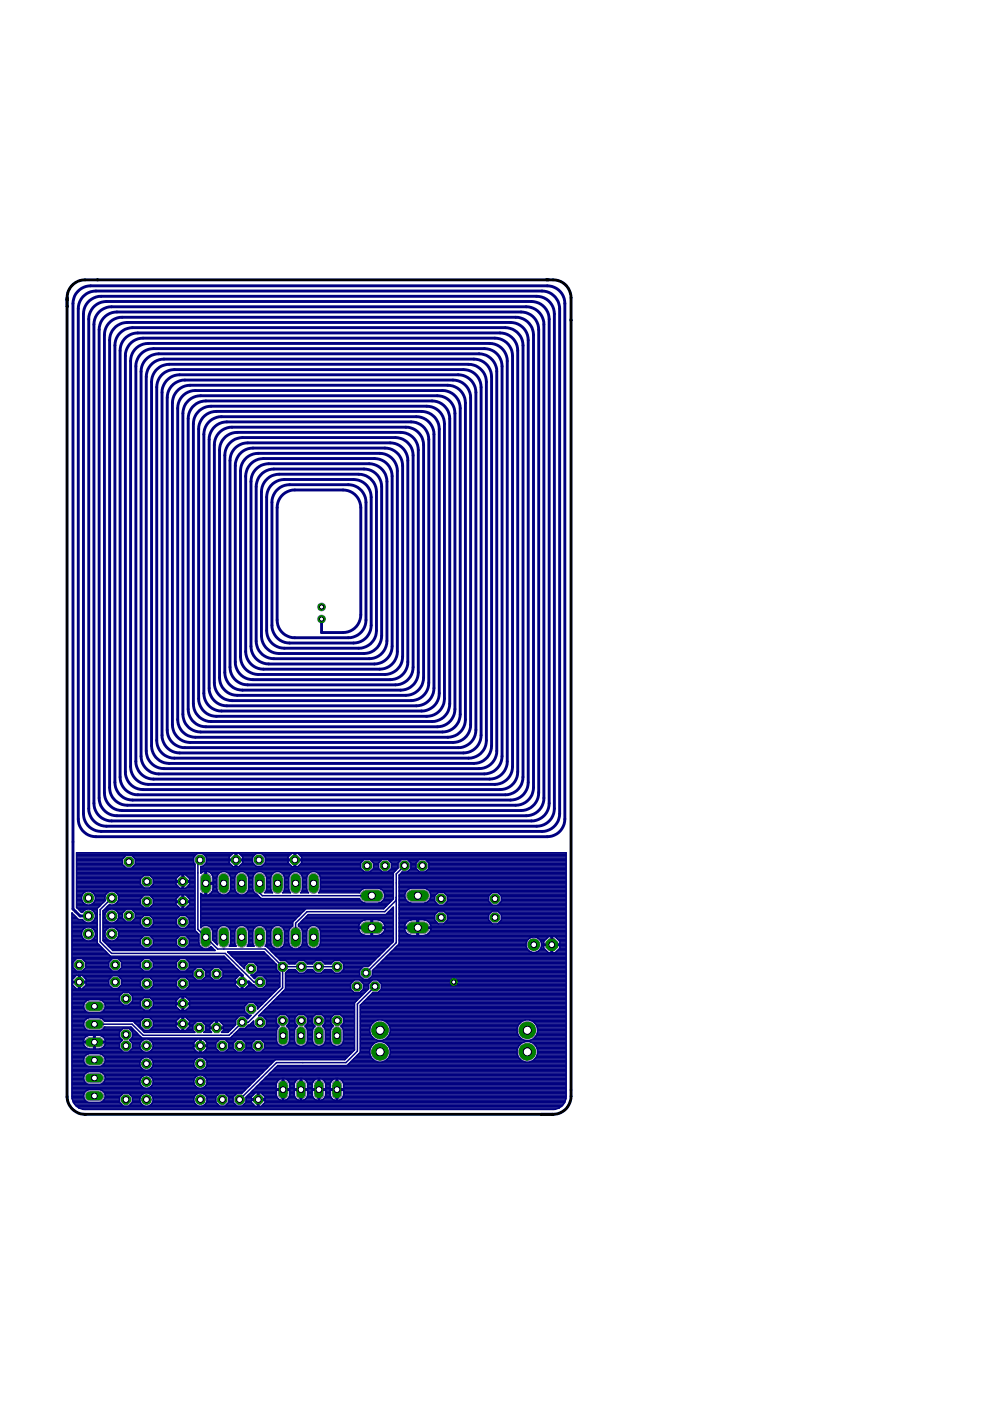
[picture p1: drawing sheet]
<svg xmlns="http://www.w3.org/2000/svg" width="210mm" height="297mm" viewBox="0 0 210 297" stroke-linecap="round" stroke-linejoin="round" font-family="sans-serif">
<g fill="#808080" stroke="#808080" stroke-width=".21">
<path d="M18.5 212.5l.5-.2h2.1a1.04 1.04 0 0 1 .9 1 1.04 1.04 0 0 1-.9 1.1h-2.1a1.03 1.03 0 0 1-.9-.8 1.03 1.03 0 0 1 .4-1.1z"/>
<path d="M18.5 216.3l.5-.2h2.1a1.04 1.04 0 0 1 .9 1.1 1.04 1.04 0 0 1-.9 1h-2.1a1.03 1.03 0 0 1-.9-.8 1.03 1.03 0 0 1 .4-1.1z"/>
<path d="M18.5 220.2l.5-.3h2.1a1.04 1.04 0 0 1 .9 1.1 1.04 1.04 0 0 1-.9 1h-2.1a1.03 1.03 0 0 1-.9-.8 1.03 1.03 0 0 1 .4-1z"/>
<path d="M18.5 224l.5-.2h2.1a1.04 1.04 0 0 1 .9 1 1.04 1.04 0 0 1-.9 1h-2.1a1.03 1.03 0 0 1-.9-.8 1.03 1.03 0 0 1 .4-1z"/>
<path d="M18.5 227.8l.5-.3h2.1a1.04 1.04 0 0 1 .9 1.1 1.04 1.04 0 0 1-.9 1h-2.1a1.03 1.03 0 0 1-.9-.8 1.03 1.03 0 0 1 .4-1z"/>
<path d="M18.5 231.6l.5-.2h2.1a1.04 1.04 0 0 1 .9 1 1.04 1.04 0 0 1-.9 1h-2.1a1.03 1.03 0 0 1-.9-.8 1.03 1.03 0 0 1 .4-1z"/>
<path d="M42.9 196.8a1.14 1.14 0 0 1 1.8 .7v2.4a1.13 1.13 0 0 1-1.1 .9 1.13 1.13 0 0 1-1.1-.9v-2.4z"/>
<path d="M46.7 196.8a1.14 1.14 0 0 1 1.9 .7v2.4a1.13 1.13 0 0 1-1.2 .9 1.13 1.13 0 0 1-1.1-.9v-2.4z"/>
<path d="M65.6 197a1.13 1.13 0 0 1 1.2-.4 1.13 1.13 0 0 1 .8 .9v2.4a1.13 1.13 0 0 1-1.1 .9 1.13 1.13 0 0 1-1.1-.9v-2.4z"/>
<path d="M65.6 185.6a1.13 1.13 0 0 1 1.2-.4 1.13 1.13 0 0 1 .8 .9v2.3a1.13 1.13 0 0 1-1.1 1 1.13 1.13 0 0 1-1.1-1v-2.3z"/>
<path d="M50.5 196.8a1.14 1.14 0 0 1 1.9 .7v2.4a1.13 1.13 0 0 1-1.2 .9 1.13 1.13 0 0 1-1.1-.9v-2.4z"/>
<path d="M54.4 196.8a1.14 1.14 0 0 1 1.8 .7v2.4a1.13 1.13 0 0 1-1.1 .9 1.13 1.13 0 0 1-1.2-.9v-2.4z"/>
<path d="M61.8 197a1.13 1.13 0 0 1 1.2-.4 1.13 1.13 0 0 1 .8 .9v2.4a1.13 1.13 0 0 1-1.1 .9 1.13 1.13 0 0 1-1.1-.9v-2.4z"/>
<path d="M58.2 196.8a1.14 1.14 0 0 1 1.8 .7v2.4a1.13 1.13 0 0 1-1.1 .9 1.13 1.13 0 0 1-1.2-.9v-2.4z"/>
<path d="M62 185.4a1.14 1.14 0 0 1 1.8 .7v2.3a1.13 1.13 0 0 1-1.1 1 1.13 1.13 0 0 1-1.1-1v-2.3z"/>
<path d="M58.2 185.4a1.14 1.14 0 0 1 1.8 .7v2.3a1.13 1.13 0 0 1-1.1 1 1.13 1.13 0 0 1-1.2-1v-2.3z"/>
<path d="M54.4 185.4a1.14 1.14 0 0 1 1.8 .7v2.3a1.13 1.13 0 0 1-1.1 1 1.13 1.13 0 0 1-1.2-1v-2.3z"/>
<path d="M50.5 185.4a1.14 1.14 0 0 1 1.9 .7v2.3a1.13 1.13 0 0 1-1.2 1 1.13 1.13 0 0 1-1.1-1v-2.3z"/>
<path d="M46.7 185.4a1.14 1.14 0 0 1 1.9 .7v2.3a1.13 1.13 0 0 1-1.2 1 1.13 1.13 0 0 1-1.1-1v-2.3z"/>
<path d="M42.9 185.4a1.14 1.14 0 0 1 1.8 .7v2.3a1.13 1.13 0 0 1-1.1 1 1.13 1.13 0 0 1-1.1-1v-2.3z"/>
<path d="M76.7 189.1l.9-.4h2.5a1.26 1.26 0 0 1 1.1 1.2 1.26 1.26 0 0 1-1.1 1.3h-2.5a1.26 1.26 0 0 1-.9-2.1z"/>
<path d="M76.9 195.7l.7-.3h2.5a1.26 1.26 0 0 1 1.1 1.3 1.26 1.26 0 0 1-1.1 1.3h-2.5a1.26 1.26 0 0 1-1.1-.9 1.26 1.26 0 0 1 .4-1.4z"/>
<path d="M86.5 189.1l.8-.4h2.6a1.26 1.26 0 0 1 1.1 1.2 1.26 1.26 0 0 1-1.1 1.3h-2.6a1.26 1.26 0 0 1-.8-2.1z"/>
<path d="M86.5 195.9l.8-.5h2.6a1.26 1.26 0 0 1 1.1 1.3 1.26 1.26 0 0 1-1.1 1.3h-2.6a1.26 1.26 0 0 1-.8-2.1z"/>
<path d="M59.2 229.5a1.03 1.03 0 0 1 1.1-.4 1.03 1.03 0 0 1 .7 .9v2.1a1.04 1.04 0 0 1-1 .9 1.04 1.04 0 0 1-1-.9v-2.1z"/>
<path d="M63 229.5a1.03 1.03 0 0 1 1.1-.4 1.03 1.03 0 0 1 .8 .9v2.1a1.04 1.04 0 0 1-1.1 .9 1.04 1.04 0 0 1-1-.9v-2.1z"/>
<path d="M66.8 229.5a1.03 1.03 0 0 1 1.1-.4 1.03 1.03 0 0 1 .8 .9v2.1a1.04 1.04 0 0 1-1.1 .9 1.04 1.04 0 0 1-1-.9v-2.1z"/>
<path d="M70.6 229.5a1.03 1.03 0 0 1 1.1-.4 1.03 1.03 0 0 1 .8 .9v2.1a1.04 1.04 0 0 1-1.1 .9 1.04 1.04 0 0 1-1-.9v-2.1z"/>
<path d="M70.6 218.1a1.03 1.03 0 0 1 1.1-.4 1.03 1.03 0 0 1 .8 .8v2.1a1.04 1.04 0 0 1-1.1 .9 1.04 1.04 0 0 1-1-.9v-2.1z"/>
<path d="M66.8 218.1a1.03 1.03 0 0 1 1.1-.4 1.03 1.03 0 0 1 .8 .8v2.1a1.04 1.04 0 0 1-1.1 .9 1.04 1.04 0 0 1-1-.9v-2.1z"/>
<path d="M63 218.1a1.03 1.03 0 0 1 1.1-.4 1.03 1.03 0 0 1 .8 .8v2.1a1.04 1.04 0 0 1-1.1 .9 1.04 1.04 0 0 1-1-.9v-2.1z"/>
<path d="M59.2 218.1a1.03 1.03 0 0 1 1.1-.4 1.03 1.03 0 0 1 .7 .8v2.1a1.04 1.04 0 0 1-1 .9 1.04 1.04 0 0 1-1-.9v-2.1z"/>
<circle cx="31.1" cy="199.7" r="1.12"/>
<circle cx="38.8" cy="199.7" r="1.12"/>
<circle cx="117" cy="200.3" r="1.4"/>
<circle cx="31.1" cy="191.2" r="1.12"/>
<circle cx="38.8" cy="191.2" r="1.12"/>
<circle cx="31.1" cy="186.9" r="1.12"/>
<circle cx="38.8" cy="186.9" r="1.12"/>
<circle cx="89.6" cy="183.5" r="1.12"/>
<circle cx="85.8" cy="183.5" r="1.12"/>
<circle cx="81.6" cy="183.5" r="1.12"/>
<circle cx="77.8" cy="183.5" r="1.12"/>
<circle cx="93.5" cy="190.5" r="1.12"/>
<circle cx="104.9" cy="190.5" r="1.12"/>
<circle cx="93.5" cy="194.5" r="1.12"/>
<circle cx="104.9" cy="194.5" r="1.12"/>
<circle cx="24.4" cy="208.2" r="1.12"/>
<circle cx="16.8" cy="208.2" r="1.12"/>
<circle cx="45.9" cy="217.9" r="1.12"/>
<circle cx="45.9" cy="206.5" r="1.12"/>
<circle cx="31.1" cy="204.6" r="1.12"/>
<circle cx="38.8" cy="204.6" r="1.12"/>
<circle cx="42.2" cy="217.9" r="1.12"/>
<circle cx="42.2" cy="206.5" r="1.12"/>
<circle cx="31.1" cy="212.8" r="1.12"/>
<circle cx="38.8" cy="212.8" r="1.12"/>
<circle cx="26.7" cy="211.7" r="1.12"/>
<circle cx="26.7" cy="219.4" r="1.12"/>
<circle cx="26.7" cy="233.1" r="1.12"/>
<circle cx="26.7" cy="221.7" r="1.12"/>
<circle cx="54.8" cy="221.7" r="1.12"/>
<circle cx="54.8" cy="233.1" r="1.12"/>
<circle cx="50.8" cy="233.1" r="1.12"/>
<circle cx="50.8" cy="221.7" r="1.12"/>
<circle cx="38.8" cy="217.1" r="1.12"/>
<circle cx="31.1" cy="217.1" r="1.12"/>
<circle cx="47.1" cy="233.1" r="1.12"/>
<circle cx="47.1" cy="221.7" r="1.12"/>
<circle cx="59.9" cy="216.4" r="1.12"/>
<circle cx="59.9" cy="205" r="1.12"/>
<circle cx="63.9" cy="216.4" r="1.12"/>
<circle cx="63.9" cy="205" r="1.12"/>
<circle cx="67.5" cy="216.4" r="1.12"/>
<circle cx="67.5" cy="205" r="1.12"/>
<circle cx="71.5" cy="216.4" r="1.12"/>
<circle cx="71.5" cy="205" r="1.12"/>
<circle cx="42.4" cy="182.3" r="1.12"/>
<circle cx="50" cy="182.3" r="1.12"/>
<circle cx="54.9" cy="182.3" r="1.12"/>
<circle cx="62.5" cy="182.3" r="1.12"/>
<circle cx="31.1" cy="195.4" r="1.12"/>
<circle cx="38.8" cy="195.4" r="1.12"/>
<circle cx="27.3" cy="182.7" r="1.12"/>
<circle cx="27.3" cy="194.1" r="1.12"/>
<circle cx="31.1" cy="208.5" r="1.12"/>
<circle cx="38.8" cy="208.5" r="1.12"/>
<circle cx="55.1" cy="216.8" r="1.12"/>
<circle cx="53.2" cy="213.9" r="1.12"/>
<circle cx="51.3" cy="216.8" r="1.12"/>
<circle cx="55.1" cy="208.2" r="1.12"/>
<circle cx="53.2" cy="205.4" r="1.12"/>
<circle cx="51.3" cy="208.2" r="1.12"/>
<circle cx="24.4" cy="204.6" r="1.12"/>
<circle cx="16.8" cy="204.6" r="1.12"/>
<circle cx="79.5" cy="209.1" r="1.12"/>
<circle cx="77.6" cy="206.3" r="1.12"/>
<circle cx="75.7" cy="209.1" r="1.12"/>
</g>
<g fill="#808080" stroke="#808080" stroke-width=".21">
<circle cx="113.2" cy="200.3" r="1.29"/>
<circle cx="23.7" cy="190.4" r="1.12"/>
<circle cx="23.7" cy="194.2" r="1.12"/>
<circle cx="23.7" cy="198" r="1.12"/>
<circle cx="18.8" cy="190.4" r="1.12"/>
<circle cx="18.8" cy="194.2" r="1.12"/>
<circle cx="18.8" cy="198" r="1.12"/>
<circle cx="42.5" cy="233.1" r="1.06"/>
<circle cx="42.5" cy="229.3" r="1.06"/>
<circle cx="31.1" cy="229.3" r="1.06"/>
<circle cx="31.1" cy="233.1" r="1.06"/>
<circle cx="42.5" cy="225.5" r="1.06"/>
<circle cx="42.5" cy="221.7" r="1.06"/>
<circle cx="31.1" cy="225.5" r="1.06"/>
<circle cx="31.1" cy="221.7" r="1.06"/>
<circle cx="111.8" cy="218.4" r="1.82"/>
<circle cx="111.8" cy="223" r="1.82"/>
<circle cx="80.6" cy="223" r="1.82"/>
<circle cx="80.6" cy="218.4" r="1.82"/>
<circle cx="96.2" cy="208.2" r=".83"/>
<circle cx="68.2" cy="131.3" r=".83"/>
<circle cx="68.2" cy="128.7" r=".83"/>
</g>
<circle cx="68.2" cy="131.3" r=".3" fill="#000080" stroke="#000080" stroke-width=".21"/>
<g fill="none" stroke="#000080" stroke-width=".32">
<path d="M18.8 67.7h.1M19.9 68.8h.1M22.1 71h.1M23.2 72.1h.1M26.6 75.4h.1M27.7 76.6h.1M31 79.9h.1M97.2 79.5h.1M99.4 77.2v.1M100.5 76.1v.1M102.7 73.9h.1M103.8 72.8h.1"/>
<path d="M106 70.6h.1M108.2 68.4h.1M109.3 67.3h.1M112.7 63.9h.1M116 60.6h.1M32.1 81h.1M34.4 83.2h.1M35.5 84.3h.1M36.6 85.4h.1M38.8 87.7h.1M39.9 88.8h.1M44.3 93.2h.1"/>
<path d="M47.7 96.5h.1M48.8 97.6h.1M51 99.9h.1M79.4 97.2h.1M80.5 96.1h.1M82.7 93.9h.1M83.8 92.8h.1M86 90.6h.1M87.2 89.5h.1M89.4 87.2h.1M91.6 85h.1M92.7 83.9h.1"/>
<path d="M96 80.6h.1M52.1 101h.1M55.4 104.3h.1M76.1 100.5v.1M60.3 137.4v.1M78.7 132.6h.1M82 135.9h.1M85.4 139.2h.1M40.3 157.4h.1M44.7 153h.1M47 150.7v.1M50.3 147.4h.1"/>
<path d="M52.5 145.2h.1M53.6 144.1h.1M57 140.8h.1M87.6 141.5h.1M88.7 142.6h.1M92 145.9h.1M104.2 158.1h.1M21.4 176.3h.1M23.7 174.1h.1M24.8 173h.1M28.1 169.6v.1M35.9 161.9h.1"/>
<path d="M108.7 162.5h.1M110.9 164.8h.1M114.2 168.1h.1M117.5 171.4h.1M15.3 198.6h2.1M15.3 195.9h5.3M15.3 200h5.3M15.3 199.7h5.3M15.3 199.4h3M15.3 199.1h2.5M15.3 198.9h2.2M15.3 198.3h2"/>
<path d="M15.3 198h2M15.3 197.8h2M15.3 197.5h2.1M15.3 197.2h2.2M15.3 197h2.4M15.3 196.7h2.8M15.3 196.4h5.3M15.3 196.1h5.3M15.3 195.6h2.9M15.3 195.3h2.5M15.3 195.1h2.2M15.3 194.8h1.1"/>
<path d="M15.3 194.5h.9M15.3 194.2h.6M15.3 194h.3M15.3 193.7h.1M16.2 182.2h9.8M16.2 180.8h103.8M16.2 182.5h9.8M16.2 185.5h25.1M16.2 191.5h1.6M16.2 184.9h25.1M16.2 187.1h13.6M16.2 192.3h4.7"/>
<path d="M16.2 192h5M16.2 191.8h2M16.2 191.2h1.3M16.2 190.9h1.2M16.2 190.7h1.1M16.2 190.4h1.1M16.2 190.1h1.1M16.2 189.9h1.2M16.2 189.6h1.3M16.2 189.3h1.6M16.2 189h2M16.2 188.8h25.1"/>
<path d="M16.2 188.5h25.1M16.2 188.2h14.3M16.2 187.9h14M16.2 187.7h13.8M16.2 187.4h13.6M16.2 186.9h13.6M16.2 186.6h13.6M16.2 186.3h13.6M16.2 186h13.9M16.2 185.8h14.1M16.2 185.2h25.1M16.2 184.7h25.1"/>
<path d="M16.2 184.4h25.1M16.2 184.1h25.1M16.2 183.9h10.3M16.2 183.6h10.1M16.2 183.3h9.8M16.2 183h9.8M16.2 182.8h9.8M16.2 181.9h10M16.2 181.7h10.2M16.2 181.4h10.5M16.2 181.1h25.5M16.4 192.6h4.3"/>
<path d="M16.7 192.8h1.5M17 193.1h.8M17.2 193.4h.3a1.5 1.5 0 0 1 1.8-.6 1.5 1.5 0 0 1 .9 1.7M17.3 193.4l-1.1-1v-11.6h103.8v51.7M17.3 198.3a1.5 1.5 0 0 1 1.8-1.7 1.5 1.5 0 0 1 .9 2.3M17.3 198.3a1.49 1.49 0 0 0 1.2 1.2 1.49 1.49 0 0 0 1.5-.6M17.5 195.1l-.8-.1-1.4-1.4v38.9M17.5 195.1a1.51 1.51 0 0 0 2.5 0M17.5 191.2a1.5 1.5 0 0 1 1.3-2.3 1.5 1.5 0 0 1 1.2 2.3M17.5 191.2a1.51 1.51 0 0 0 2.5 0M19.2 199.4h1.4M19.3 195.6h1.3"/>
<path d="M19.3 191.8h2.2M19.3 189h3.9M19.3 192.8h1.3M19.4 196.7h1.2M19.7 199.1h.9M19.7 195.3h.9M19.7 191.5h2.1M19.7 193.1h.9M19.7 189.3h3M19.8 197h.8M20 198.9h.6M20 195.1h.6"/>
<path d="M20 191.2h2M20 189.6h2.5M20 193.4h.6M20 197.2h.6M20.1 198.6h.5M20.1 194.8h.5M20.1 197.5h.5M20.1 193.7h.5M20.1 190.9h2.2M20.1 189.9h2.3M20.2 198.3h.4M20.2 194.5l-.2 .6"/>
<path d="M20.2 198h.4M20.2 197.8h.4M20.2 194.5h.4M20.2 194.2h.4M20.2 194h.4M20.2 190.7h2M20.2 190.4h2M20.2 190.1h2M20.6 199.9l2.8 2.8h24.1l4 4.1h-4.2M21.8 193.4h.7M21.8 198.6h.6M21.8 195.9h8"/>
<path d="M21.8 193.1v6.3M21.8 199.4h1.4M21.8 199.1h1M21.8 198.9h.7M21.8 198.3h.4M21.8 198h.4M21.8 197.8h.4M21.8 197.5h.5M21.8 197.2h.6M21.8 197h.9M21.8 196.7h1.3M21.8 196.4h8.4"/>
<path d="M21.8 196.1h8.1M21.8 195.6h1.4M21.8 195.3h.9M21.8 195.1h.7M21.8 194.8h.6M21.8 194.5h.4M21.8 194.2h.4M21.8 194h.4M21.8 193.7h.5M21.8 193.1h.9M22.1 199.7h7.7M22.1 192.8h1"/>
<path d="M22.2 194.5a1.49 1.49 0 0 1 1.5-1.8 1.49 1.49 0 0 1 1.5 1.8M22.2 198.3a1.49 1.49 0 0 1 1.5-1.8 1.49 1.49 0 0 1 1.5 1.8M22.2 194.5l.3 .6M22.2 198.3l.3 .6M22.3 190.9a1.49 1.49 0 0 1 1.6-2 1.49 1.49 0 0 1 1.1 2.3M22.3 190.9l-1.7 1.7v7.3M22.4 200h7.4M22.4 192.6h15.7M22.5 195.1a1.51 1.51 0 0 0 2.5 0M22.6 192.3h7.8M22.9 192h7.2M23.7 190.4l-2.5 2.5v6.8l2.5 2.4h24.1l6 6.1h1.3"/>
<path d="M24.2 199.4h5.6M24.2 195.6h5.6M24.3 191.8h5.5M24.3 189h17M24.3 192.8h2.4M24.3 196.7h6.2M24.7 199.1h5.1M24.7 195.3h1.9M24.7 191.5h5.1M24.7 193.1h1.7M24.7 189.3h16.6M24.7 197h16.6"/>
<path d="M24.9 198.9h5.1M25 193.4h1.1M25 191.2a1.39 1.39 0 0 1-1.8 .6l-1.4 1.3M25 195.1h1.3M25 191.2h4.8M25 189.6h16.3M25 197.2h16.3M25.1 198.6h5.2M25.1 194.8h.9M25.1 197.5h16.5M25.1 193.7h.9M25.1 190.9h4.7"/>
<path d="M25.1 189.9h5.4M25.2 194.5l-.2 .6M25.2 198.3a1.49 1.49 0 0 1-1.2 1.2 1.49 1.49 0 0 1-1.5-.6M25.2 198.3h17M25.2 198h16.9M25.2 197.8h16.6M25.2 194.5h.8M25.2 194.2h.8M25.2 194h.8M25.2 190.7h4.6M25.2 190.4h4.8M25.2 190.1h5"/>
<path d="M26 183.3v-1.2l.8-.8h1.1l.8 .8v1.2M26 183.3l.8 .8h1.1l.8-.8M28 181.4h13.4M28 192.8h13.3M28.1 195.3h1.7M28.1 183.9h13.2M28.2 181.7h12.9M28.3 193.1h13M28.4 195.1h1.4M28.4 183.6h12.9M28.5 181.9h12.5M28.5 193.4h12.8"/>
<path d="M28.6 194.8h1.3M28.7 183.3h12.6M28.7 182.2h12.3M28.7 182.5h12.3M28.7 194.5h1.4M28.7 194.2h1.7M28.7 194h12.6M28.7 193.7h12.6M28.7 183h12.5M28.7 182.8h12.3M29.8 199.1v1.2M29.8 199.1l.8-.8h1.1l.8 .8"/>
<path d="M31.7 188.2h6.3M31.8 189.9h6.2M31.8 196.7h6.3M31.9 194.2h6.1M31.9 192.3h6M31.9 185.8h5.9M32 198.6h5.9M32 187.9h5.8M32 190.1h5.7M32.1 196.4h5.7M32.2 194.5h5.5M32.2 192h5.4"/>
<path d="M32.2 186h5.4M32.2 198.9h5.5M32.3 187.7h5.2M32.3 190.4h5.2M32.4 196.1h5.1M32.4 194.8h5.1M32.5 191.8h4.8M32.5 186.3h4.8M32.5 199.1v1.2M32.5 191.5h4.8M32.5 195.9h4.9M32.5 187.1h4.8"/>
<path d="M32.5 200h4.9M32.5 199.7h4.9M32.5 199.4h4.9M32.5 199.1h4.9M32.5 195.6h4.9M32.5 195.3h4.9M32.5 195.1h4.9M32.5 191.2h6.1M32.5 190.9h4.8M32.5 190.7h4.8M32.5 187.4h4.8M32.5 186.9h6.1"/>
<path d="M32.5 186.6h4.8M37.3 191.8l.9 .8h.4v-2.9h-.4l-.9 .9v.4h2.9v-.4l-.9-.9h-.4v2.9h.4l.9-.8M37.3 191.8v-.5h2.9v.5M37.4 199.1v1.2M37.4 199.1l.8-.8h1.1l.8 .8M38.2 185.4l-.9 .9v.4h2.9v-.4l-.9-.9M38.6 185.4v2.9h-.4l-.9-.8v-.5h2.9v.5l-.9 .8h-.4v-2.9M38.6 191.5h.3M38.6 187.1h.3M38.6 192.6h.3M38.6 192.3h.3M38.6 192h.3"/>
<path d="M38.6 191.8h.3M38.6 190.9h.3M38.6 190.7h.3M38.6 190.4h.3M38.6 190.1h.3M38.6 189.9h.3M38.6 188.2h.3M38.6 187.9h.3M38.6 187.7h.3M38.6 187.4h.3M38.6 186.6h.3M38.6 186.3h.3"/>
<path d="M38.6 186h.3M38.6 185.8h.3M38.9 191.2h2.4M38.9 186.9h2.4M39.4 192.6h1.9M39.4 196.7h1.9M39.5 188.2h1.8M39.5 194.2h1.8M39.5 189.9h1.8M39.6 198.6h2.6M39.6 192.3h1.7M39.7 185.8h1.6"/>
<path d="M39.7 196.4h1.6M39.8 194.5h1.5M39.8 187.9h1.5M39.8 190.1h1.5M39.9 198.9h2.3M39.9 192h1.4M39.9 186h1.4M40 196.1h1.3M40 194.8h1.3M40 187.7h1.3M40 190.4h1.3M40.1 199.1v1.2"/>
<path d="M40.1 195.9h1.2M40.1 200h2.1M40.1 199.7h2.1M40.1 199.4h2.1M40.1 199.1h2.1M40.1 195.6h1.2M40.1 195.3h1.2M40.1 195.1h1.2M40.2 191.5h1.1M40.2 187.1h1.1M40.2 191.8h1.1M40.2 190.9h1.1"/>
<path d="M40.2 190.7h1.1M40.2 187.4h1.1M40.2 186.6h1.1M40.2 186.3h1.1M42.4 182.3l-.4 .5v14.2l4.1 4.2h10.1l3.7 3.8M42.6 193.4h21.5M42.6 196.7a1.47 1.47 0 0 1 1.5-.5 1.47 1.47 0 0 1 1 1.2v1.9l1 1-.1-.3v-2.6a1.5 1.5 0 0 1 1.4-1.2 1.5 1.5 0 0 1 1.5 1.2v2.6l-.3 .6h1.5l-.3-.6v-2.6a1.5 1.5 0 0 1 1.5-1.2 1.5 1.5 0 0 1 1.4 1.2v2.6l-.3 .6h1.5l-.3-.6v-2.6a1.5 1.5 0 0 1 1.5-1.2 1.5 1.5 0 0 1 1.4 1.2v2.6l-.3 .6h.3l2.9 3h1.1l.8 .7M42.6 191.5h39.9M42.6 184.9h.2M42.6 195.9h19.5M42.6 196.7h.1M42.6 196.4h.3"/>
<path d="M42.6 196.1h19.5M42.6 195.6h19.5M42.6 195.3h19.6M42.6 195.1h19.9M42.6 194.8h20.2M42.6 194.5h20.5M42.6 194.2h20.7M42.6 194h21M42.6 193.7h21.3M42.6 193.1h21.8M42.6 192.8h22.1M42.6 192.6h38.8"/>
<path d="M42.6 192.3h39.1M42.6 192h39.4M42.6 191.8h39.6M42.6 191.2h34.1M42.6 190.9h33.9M42.6 190.7h33.7M42.6 190.4h12.7M42.6 190.1h12.4M42.6 189.9h12.1M42.6 189.6h.2M42.6 184.7h34.4M42.6 184.4h34.2"/>
<path d="M42.6 184.1h33.9M42.6 183.9h33.9M43.1 183.6h6.1M43.1 181.1h6.1M43.4 183.3h5.6M43.4 181.4h5.5M43.5 185.5h.3M43.5 184.9h.3M43.5 189.6h.3M43.5 189.3h.3M43.5 189h.3M43.5 188.8h.3"/>
<path d="M43.5 188.5h.3M43.5 188.2h.3M43.5 187.9h.3M43.5 187.7h.3M43.5 186.9h.3M43.5 186.6h.3M43.5 186.3h.3M43.5 186h.3M43.5 185.8h.3M43.5 185.2h.3M43.6 183h5.1M43.7 181.7h4.9"/>
<path d="M43.8 182.2h9.7M43.8 182.5h9.7M43.8 187.4h2.2M43.8 182.8h4.8M43.8 181.9h4.8M44.4 196.4h2.3M44.4 184.9h2.4M44.5 189.6h2.2M44.7 196.7h1.7M44.8 185.2h1.6M44.8 189.3h1.6M44.9 197h1.3"/>
<path d="M45 185.5h1.2M45 189h1.2M45 197.2h1M45.1 185.8h1M45.1 198.6h.9M45.1 188.7l.1-1.3h-1.7v2.4l-.9-.4v7.3M45.1 188.7l-.1 .3M45.1 199.1h.9M45.1 198.9h.9M45.1 198.3h.9M45.1 198h.9M45.1 197.8h.9"/>
<path d="M45.1 197.5h.9M45.1 188.8h.9M45.2 187.1a1.88 1.88 0 0 0-.8-2.2l-.6-.2v5.1l.8-.3 .4-.5M45.2 188.5h.8M45.2 188.2h.8M45.2 187.9h.8M45.2 187.7h.8M45.2 186.9h.8M45.2 186.6h.8M45.2 186.3h.8M45.2 186h.8M45.2 199.4h.8"/>
<path d="M45.5 199.7h.5M45.7 200h.3M46 187.1h-2.5v-2.4l-.9 .4v-1.4h.4l.8-.8v-1.1l-.8-.8h-1.2l-.8 .8v1.1l.3 .3v14.1l.9 .8v1.9a1.47 1.47 0 0 0 1 1.2 1.47 1.47 0 0 0 1.5-.5l.9 .8h-21.7l-2.1-2.1M46.6 185a1.49 1.49 0 0 1 2.3 1v2.6a1.5 1.5 0 0 1-1.5 1.2 1.5 1.5 0 0 1-1.4-1.2v-2.6l.2-.6zM48.1 184.9h2.5M48.2 189.6h2.3M48.2 196.4h2.3M48.5 185.2h1.7M48.5 189.3h1.7M48.5 196.7h1.7M48.7 185.5h1.3M48.7 197h1.3"/>
<path d="M48.7 189h1.3M48.8 185.8h1.1M48.8 197.2h1M48.8 188.8h1M48.9 198.6h.9M48.9 187.1h.9M48.9 200h.9M48.9 199.7h.9M48.9 199.4h.9M48.9 199.1h.9M48.9 198.9h.9M48.9 198.3h.9"/>
<path d="M48.9 198h.9M48.9 197.8h.9M48.9 197.5h.9M48.9 188.5h.9M48.9 188.2h.9M48.9 187.9h.9M48.9 187.7h.9M48.9 187.4h.9M48.9 186.9h.9M48.9 186.6h.9M48.9 186.3h.9M48.9 186h.9"/>
<path d="M49.4 180.9l-.8 .8v.5M49.9 180.9v2.9h-.5l-.8-.9v-.4M49.9 183.6h.3M49.9 183.3h.3M49.9 183h.3M49.9 182.8h.3M49.9 181.9h.3M49.9 181.7h.3M49.9 181.4h.3M49.9 181.1h.3M50.2 180.9v2.9h.4l.9-.9v-.4M50.4 185a1.49 1.49 0 0 1 2.3 1v2.6a1.5 1.5 0 0 1-1.4 1.2 1.5 1.5 0 0 1-1.5-1.2v-2.6l.2-.6z"/>
<path d="M50.6 180.9l.9 .8v.5M50.8 183.6h3.4M50.9 181.1h3.3M51.1 183.3h2.9M51.1 181.4h2.8M51.4 183h2.3M51.4 181.7h2.2M51.5 182.8h2M51.5 181.9h2M51.9 184.9h2.5M52 189.6h2.3M52 196.4h2.3"/>
<path d="M52.3 185.2h1.7M52.3 189.3h1.7M52.3 196.7h1.7M52.5 185.5h1.3M52.5 197h1.3M52.5 189h1.3M52.6 185.8h1.1M52.6 197.2h1.1M52.6 188.8h1.1M52.7 198.6h.9M52.7 187.1h.9M52.7 200h.9"/>
<path d="M52.7 199.7h.9M52.7 199.4h.9M52.7 199.1h.9M52.7 198.9h.9M52.7 198.3h.9M52.7 198h.9M52.7 197.8h.9M52.7 197.5h.9M52.7 188.5h.9M52.7 188.2h.9M52.7 187.9h.9M52.7 187.7h.9"/>
<path d="M52.7 187.4h.9M52.7 186.9h.9M52.7 186.6h.9M52.7 186.3h.9M52.7 186h.9M53.8 185.4a1.5 1.5 0 0 1 1.5-.6 1.5 1.5 0 0 1 1.2 1.2v2.6l-.4 .7h1.7l-.4-.7v-2.6l.2-.6M53.8 185.4l-.2 .6v2.6a2.7 2.7 0 0 0 1.2 1.3l.6 .6h20.8l.6 .8M55.1 187.3v2l.5 .6h23.2M55.6 183.6h6.1M55.6 181.1h6.1M55.7 184.9h2.5M55.8 196.4h2.3"/>
<path d="M55.9 183.3h5.5M55.9 181.4h5.5M56.1 185.2h1.7M56.1 196.7h1.7M56.1 183h5.1M56.2 181.7h4.9M56.3 182.2h63.7M56.3 182.5h20.7M56.3 182.8h4.8M56.3 181.9h4.8M56.3 185.5h1.3M56.3 197h1.3"/>
<path d="M56.3 189h1.3M56.4 185.8h1.1M56.5 197.2h1M56.5 188.8h1M56.5 198.6h.9M56.5 187.1h.9M56.5 200h.9M56.5 199.7h.9M56.5 199.4h.9M56.5 199.1h.9M56.5 198.9h.9M56.5 198.3h.9"/>
<path d="M56.5 198h.9M56.5 197.8h.9M56.5 197.5h.9M56.5 188.5h.9M56.5 188.2h.9M56.5 187.9h.9M56.5 187.7h.9M56.5 187.4h.9M56.5 186.9h.9M56.5 186.6h.9M56.5 186.3h.9M56.5 186h.9"/>
<path d="M57.6 196.8a1.49 1.49 0 0 1 1.6-.6 1.49 1.49 0 0 1 1.1 1.2v2.6a1.49 1.49 0 0 1-1.4 1.2 1.49 1.49 0 0 1-1.5-1.2v-2.6zM57.6 185.4a1.48 1.48 0 0 1 2.5 0M59.5 184.9h2.5M59.6 196.4h2.3M59.9 185.2h1.7M59.9 196.7h1.7M60.1 185.4l.2 .6v2.6l-.4 .7h1.7l-.4-.7v-2.6a1.48 1.48 0 0 1 1.2-1.2 1.48 1.48 0 0 1 1.5 .6M60.1 185.5h1.3M60.2 197h1.2M60.2 189h1.2M60.2 185.8h1.1M60.3 197.2h1"/>
<path d="M60.3 188.8h1M60.3 198.6h.9M60.3 187.1h.9M60.3 200h.9M60.3 199.7h.9M60.3 199.4h.9M60.3 199.1h.9M60.3 198.9h.9M60.3 198.3h.9M60.3 198h.9M60.3 197.8h.9M60.3 197.5h.9"/>
<path d="M60.3 188.5h.9M60.3 188.2h.9M60.3 187.9h.9M60.3 187.7h.9M60.3 187.4h.9M60.3 186.9h.9M60.3 186.6h.9M60.3 186.3h.9M60.3 186h.9M61.9 180.9l-.8 .8v.5M62.4 180.9v2.9h-.5l-.8-.9v-.4M62.4 183.6h.3"/>
<path d="M62.4 183.3h.3M62.4 183h.3M62.4 182.8h.3M62.4 181.9h.3M62.4 181.7h.3M62.4 181.4h.3M62.4 181.1h.3M62.7 180.9v2.9h.4l.9-.9v-.4M63.1 180.9l.9 .8v.5M63.3 196.1h12.8M63.3 183.6h13.2M63.3 184.9h2.5"/>
<path d="M63.4 181.1h56.6M63.4 195.9h12.8M63.4 196.4h2.3M63.6 183.3h12.9M63.6 181.4h56.4M63.7 195.6h12.7M63.7 185.2h1.7M63.7 196.7h1.7M63.9 183h12.6M63.9 181.7h56.1M63.9 185.4l.2 .6v2.6l-.3 .7h1.6l-.4-.7v-2.6a1.48 1.48 0 0 1 1.2-1.2 1.48 1.48 0 0 1 1.5 .6M63.9 185.5h1.3"/>
<path d="M63.9 195.3h12.8M64 197h1.2M64 189h1.2M64 182.8h12.7M64 181.9h56M64.1 185.8h1M64.1 197.2h1M64.1 188.8h1M64.1 198.6h.9M64.1 187.1h.9M64.1 200h.9M64.1 199.7h.9"/>
<path d="M64.1 199.4h.9M64.1 199.1h.9M64.1 198.9h.9M64.1 198.3h.9M64.1 198h.9M64.1 197.8h.9M64.1 197.5h.9M64.1 188.5h.9M64.1 188.2h.9M64.1 187.9h.9M64.1 187.7h.9M64.1 187.4h.9"/>
<path d="M64.1 186.9h.9M64.1 186.6h.9M64.1 186.3h.9M64.1 186h.9M64.2 195.1h13.1M64.5 194.8h18.9M64.8 194.5h18.6M65 194.2h18.4M65.2 196.8a1.49 1.49 0 0 1 1.6-.6 1.49 1.49 0 0 1 1.1 1.2v2.6a1.49 1.49 0 0 1-1.4 1.2 1.49 1.49 0 0 1-1.5-1.2v-2.6zM65.3 194h18.1M67.1 184.9h16.4M67.2 196.4h8.8"/>
<path d="M67.5 185.2h15.9M67.5 196.7h11.2M67.7 185.4l.2 .6v2.6l-.3 .7h8.6l.1-.3M67.8 185.5h15.6M67.8 189h8.5M67.8 197h8.2M67.9 185.8h15.5M67.9 197.2h8.2M67.9 188.8h8.7M67.9 198.6h15.5M67.9 187.1h15.5M67.9 200h15.2"/>
<path d="M67.9 199.7h15.5M67.9 199.4h15.5M67.9 199.1h15.5M67.9 198.9h15.5M67.9 198.3h9.4M67.9 198h8.8M67.9 197.8h8.5M67.9 197.5h8.3M67.9 188.5h9M67.9 188.2h15.5M67.9 187.9h15.5M67.9 187.7h15.5"/>
<path d="M67.9 187.4h15.5M67.9 186.9h15.5M67.9 186.6h15.5M67.9 186.3h15.5M67.9 186h15.5M76.3 189l.5-.4 .6-.3h2.9l.6 .3 .4 .4 .3 .6M76.4 195.6l-.4 .9h5.6l-.4-.9M76.4 195.6l.4-.4a2.68 2.68 0 0 1 1.9-.2v3.4l-1.4-.1M76.8 191.3l.6 .2M77.3 182.2l-.8 .8v1.1l.8 .8M78.4 182.2l.8 .8v1.1l-.8 .8M78.7 184.7h2.1"/>
<path d="M78.7 195.9h.3M78.7 198.3h.3M78.7 198h.3M78.7 197.8h.3M78.7 197.5h.3M78.7 197.2h.3M78.7 197h.3M78.7 196.4h.3M78.7 196.1h.3M78.7 195.6h.3M78.7 195.3h.3M78.7 195.1h.3"/>
<path d="M78.7 182.5h2.1M78.9 184.4h1.7M79 196.7h4.4M79 182.8h1.5M79.2 184.1h1.1M79.2 183.9h1.1M79.2 183.6h1.1M79.2 183.3h1.1M79.2 183h1.1M80.3 195.1h3.1M80.4 198.3h3M80.7 188.5h2.7"/>
<path d="M80.9 191.2h1.9M80.9 198h2.5M80.9 195.3h2.5M81.1 182.2l-.8 .8v1.1l.8 .8M81.1 188.8h2.3M81.2 190.9h1.9M81.2 197.8l.4-1h-5.6a1.67 1.67 0 0 0 1.3 1.5M81.2 195.6l-.4-.4a2.68 2.68 0 0 0-1.8-.2v3.4l1.4-.1M81.2 197.8l-.8 .5M81.2 195.6h2.2M81.3 197.8h2.1M81.3 189h2.1"/>
<path d="M81.4 190.7h1.9M81.4 195.9h2M81.4 197.5h2M81.4 189.3h2M81.5 190.4h1.9M81.6 197.2h1.8M81.6 196.1h1.8M81.6 189.6h1.8M81.6 189.6a1.62 1.62 0 0 1-1.3 1.9M81.6 190.1h1.8M81.6 189.9h1.8M81.6 197h1.8"/>
<path d="M81.6 196.4h1.8M82 193.7h1.4M82.2 182.2l.8 .8v1.1l-.8 .8M82.3 193.4h1.1M82.5 184.7h1.3M82.5 182.5h2.4M82.6 193.1h.8M82.7 184.4h1.4M82.8 182.8h1.8M82.9 192.8h.5M83 184.1h1.3M83 183.9h1.4"/>
<path d="M83 183.6h1.4M83 183.3h1.4M83 183h1.4M83.1 192.6h.3M84 190.9l-2.4 2.4h-16.5l-2.4 2.4v3M84.6 193.4h8.1M84.6 191.5h7.9M84.6 198.6h35.4M84.6 195.9h1.4M84.6 187.1h35.4M84.6 200h26.9M84.6 199.7h27.1"/>
<path d="M84.6 199.4h27.2M84.6 199.1h27.4M84.6 198.9h27.8M84.6 198.3h2.4M84.6 198h1.8M84.6 197.8h1.5M84.6 197.5h1.4M84.6 197.2h1.3M84.6 197h1.2M84.6 196.7h3.8M84.6 196.4h1.2M84.6 196.1h1.3"/>
<path d="M84.6 195.6h1.6M84.6 195.3h1.9M84.6 195.1h2.5M84.6 194.8h7.6M84.6 194.5h7.6M84.6 194.2h7.6M84.6 194h7.6M84.6 193.7h7.8M84.6 193.1h35.4M84.6 192.8h35.4M84.6 192.6h35.4M84.6 192.3h35.4"/>
<path d="M84.6 192h35.4M84.6 191.8h8.2M84.6 191.2h1.9M84.6 190.9h1.6M84.6 190.7h1.4M84.6 190.4h1.3M84.6 190.1h1.2M84.6 189.9h1.2M84.6 189.6h1.2M84.6 189.3h1.4M84.6 189h1.5M84.6 188.8h1.7"/>
<path d="M84.6 188.5h2.1M84.6 188.2h35.4M84.6 187.9h35.4M84.6 187.7h35.4M84.6 187.4h35.4M84.6 186.9h35.4M84.6 186.6h35.4M84.6 186.3h35.4M84.6 186h35.4M84.6 185.8h35.4M84.7 185.5h35.3M84.9 185.2h35.1"/>
<path d="M85.2 182.2l-.8 .8v1l-1 1v5.6l-2.1 2.1h-16.4l-2.8 2.8v.9l-.7 .4-.2 .6v2.6a1.49 1.49 0 0 0 1.5 1.2 1.49 1.49 0 0 0 1.4-1.2v-2.6l-.2-.6-.6-.4v-.4l2.1-2.1h16.4l1.6-1.6v7.3l-5.3 5.3h-1.1l-.8 .8v1.2l.8 .7h1.2l.8-.7v-1.1l5.6-5.7v-14.6l.6-.6h34.8M85.8 183.5l-1.8 1.8v14.6l-6.4 6.4M85.8 189.6v.6l.3 .6 .4 .5M86.1 189l.4-.4 .6-.3h2.9l.6 .3 .5 .4M86.1 189l-.3 .6M86.1 197.8l-.3-1h5.6l-.4 1M86.1 197.8l.9 .5M86.3 182.2l.8 .8v1.1l-.8 .8M86.5 191.3l.6 .2M86.6 184.7h2.2M86.6 182.5h2.1M86.8 184.4h1.7"/>
<path d="M86.9 182.8h1.5M87.1 184.1h1.1M87.1 183.9h1.1M87.1 183.6h1.1M87.1 183.3h1.1M87.1 183h1.1M88.4 195.9h.3M88.4 198.3h.3M88.4 198h.3M88.4 197.8h.3M88.4 197.5h.3M88.4 197.2h.3"/>
<path d="M88.4 197h.3M88.4 196.4h.3M88.4 196.1h.3M88.4 195.6h.3M88.4 195.3h.3M88.4 195.1h.3M88.7 196.7h31.3M89 182.2l-.8 .8v1.1l.8 .8M90.1 195.1h2.1M90.1 182.2l.8 .8v1.1l-.8 .8M90.1 198.3h29.9M90.4 184.7h29.6"/>
<path d="M90.4 182.5h29.6M90.5 188.5h29.5M90.6 191.3l-.6 .2M90.7 191.2h1.6M90.7 184.4h29.3M90.7 195.3h1.7M90.7 198h29.3M90.7 182.8h29.3M90.8 188.8h29.2M90.9 190.9h1.3M90.9 184.1h29.1M90.9 183.9h29.1"/>
<path d="M90.9 183.6h29.1M90.9 183.3h29.1M90.9 183h29.1M91 195.6l-.4-.4a2.8 2.8 0 0 0-1.9-.2v3.4l1.4-.1M91 195.6l.4 .9h-5.6a1.66 1.66 0 0 1 1.5-1.5h1.1v3.4l-1.4-.1M91 197.8l-.9 .5M91 197.8h29M91 195.6h1.7M91.1 189l.2 .6M91.1 189h28.9M91.1 190.7h1.1M91.2 195.9h28.8"/>
<path d="M91.2 197.5h28.8M91.2 189.3h1.6M91.2 190.4h1M91.3 196.1h28.7M91.3 189.6v.6l-.2 .6-.5 .5M91.3 197.2h28.7M91.3 190.1h.9M91.3 189.9h1M91.3 189.6h1.3M91.4 197h28.6M91.4 196.4h28.6M92.2 194v1.1"/>
<path d="M92.2 194l.8-.9h1.1l.8 .9M92.2 195.1l.8 .8M94.2 189.3h10.1M94.3 191.8h9.9M94.4 193.4h9.7M94.4 195.6h9.7M94.5 189.6h9.5M94.5 191.5h9.4M94.6 193.7h9.2M94.7 195.3h9.1M94.8 189.9h8.9M94.8 191.2h8.9"/>
<path d="M94.9 194v1.1M94.9 195.1l-.8 .8M94.9 195.1h8.7M94.9 194.8h8.7M94.9 194.5h8.7M94.9 194.2h8.7M94.9 194h8.7M94.9 190.9h8.7M94.9 190.7h8.7M94.9 190.4h8.7M94.9 190.1h8.7M103.6 194v1.1"/>
<path d="M103.6 194l.8-.9h1.1l.8 .9M103.6 195.1l.8 .8M105.6 189.3h14.4M105.7 191.8h14.3M105.8 193.4h14.2M105.8 195.6h14.2M105.9 189.6h14.1M106 191.5h14M106.1 193.7h13.9M106.1 195.3h13.9M106.2 189.9h13.8M106.2 191.2h13.8"/>
<path d="M106.3 194v1.1M106.3 195.1l-.8 .8M106.3 195.1h13.7M106.3 194.8h13.7M106.3 194.5h13.7M106.3 194.2h13.7M106.3 194h13.7M106.3 190.9h13.7M106.3 190.7h13.7M106.3 190.4h13.7M106.3 190.1h13.7M114 198.9h2"/>
<path d="M114.3 199.1h1.4M114.6 199.4h.9M114.7 199.7h.6M114.8 200h.5M116.3 198.6l-1 1v.6h3.4v-.6l-1-1M116.8 198.6v3.4h-.5l-1-1v-.6h3.4v.6l-1 1h-.6v-3.4M116.8 200h.3M116.8 199.7h.3M116.8 199.4h.3M116.8 199.1h.3M116.8 198.9h.3M118 198.9h2"/>
<path d="M118.3 199.1h1.7M118.5 199.4h1.5M118.7 200h1.3M118.7 199.7h1.3M15.3 217.1h2.4M15.3 216.9h2.4M15.3 218h2.7M15.3 213.1h2.4M15.3 212h10M15.3 214.7h36.8M15.3 201h6.4M15.3 215h37.1"/>
<path d="M15.3 206.8h25.6M15.3 201.9h7.2M15.3 215.2l37.9 .1-.7 .7-.6-.6h-1.1l-.8 .8v1.1l-1.2 1.1M15.3 215.8h15.2M15.3 204.3h.2M15.3 203.2h32.7M15.3 206h25.6M15.3 214.1h2.7M15.3 207.6h.1M15.3 219.9h2.8M15.3 219.6h3.2M15.3 219.3h10"/>
<path d="M15.3 219.1h10M15.3 218.8h10M15.3 218.5h10.3M15.3 218.2h3M15.3 217.7h2.5M15.3 217.4h2.4M15.3 216.6h2.5M15.3 216.3h2.7M15.3 216.1h2.9M15.3 215.5h35.3M15.3 214.4h2.9M15.3 213.9h2.5"/>
<path d="M15.3 213.6h2.4M15.3 213.3h2.4M15.3 212.8h2.5M15.3 212.5h2.7M15.3 212.2h2.9M15.3 211.7h10M15.3 211.4h10M15.3 211.1h10.1M15.3 210.9h10.3M15.3 210.6h10.6M15.3 210.3h42.9M15.3 210.1h43.2"/>
<path d="M15.3 209.8h15.1M15.3 209.5h.7M15.3 209.2h.5M15.3 209h.2M15.3 208.7h.1M15.3 208.4h.1M15.3 208.2h1.4M15.3 207.9h.1M15.3 207.3h.4M15.3 207.1h.6M15.3 206.5h25.6M15.3 206.2h25.6"/>
<path d="M15.3 205.7h.7M15.3 205.4h.4M15.3 205.1h.2M15.3 204.9h.2M15.3 204.6h.2M15.3 204h.2M15.3 203.8h.4M15.3 203.5h.6M15.3 203h32.4M15.3 202.7h8.1M15.3 202.4h7.8M15.3 202.1h7.5"/>
<path d="M15.3 201.6h7M15.3 201.3h6.7M15.3 200.8h6.1M15.3 200.5h5.9M15.3 200.2h5.6M15.5 205.1l.8 .9M16.2 206.8l-.8 .8M16.3 203.2l-.8 .8v1.1M16.7 206.8v2.9h-.5l-.8-.9v-.4h2.9v.4l-.9 .9h-.4v-2.9M16.7 207.6h.3M16.7 209.5h.3M16.7 209.2h.3"/>
<path d="M16.7 209h.3M16.7 208.7h.3M16.7 208.4h.3M16.7 207.9h.3M16.7 207.3h.3M16.7 207.1h.3M17 208.2h6.1M17.4 203.2l.8 .8v1.1M17.4 206.8l.9 .8v.5h-2.9v-.5M17.6 209.5h6.2M17.6 205.7h6M17.7 207.1h6"/>
<path d="M17.7 203.5h5.9M17.7 216.9a1.36 1.36 0 0 0 1.1 1.6h2.4l.5-.2 .5-.6h5.6l2.3 2.4M17.7 213.1v.5M17.7 213.6l.2 .5 .4 .4 .5 .2M17.8 209.2h5.7M17.9 205.4h5.4M18 207.3h5.4M18 203.8h5.3M18.1 209h5.1M18.2 204.3h4.9M18.2 205.1l-.8 .9M18.2 205.1h4.9"/>
<path d="M18.2 204.9h4.9M18.2 204.6h4.9M18.2 204h4.9M18.2 207.6h4.9M18.3 208.7h4.8M18.3 208.4h4.8M18.3 207.9h4.8M18.8 212l-.9 .6-.2 .5M18.8 215.8l-.9 .6-.2 .5M19.9 219.9h.3M19.9 219.6h.3M20 217.1h8l2.4 2.4h18.2l.5-.5"/>
<path d="M21.2 212l.9 .6 .2 .5M21.2 215.8l.5 .2 .5 .5h6.1l.3 .4M21.5 219.6h3.8M21.8 218.2h4.1M21.8 216.1h8.4M21.8 214.4h30.1M21.8 212.2h3.5M21.9 219.9h3.4M22 218h6M22.1 214.1h16M22.1 216.3h7.8M22.1 212.5h3.5"/>
<path d="M22.2 213.9h8.1M22.2 212.8h3.6M22.3 213.6h7.7M22.3 213.1a1.4 1.4 0 0 1-1.1 1.6M22.3 213.1h7.5M22.3 213.3h7.5M22.6 200.2h7.2M22.9 200.5h7.1M23.1 205.1l.8 .9M23.2 200.8h7.1M23.5 201h19.5M23.7 201.3h21.7"/>
<path d="M23.9 203.2l-.8 .8v1.1M25 203.2l.8 .8v1.1M25.1 209.5h5.1M25.2 207.1h15.7M25.3 205.7h5M25.3 203.5h5M25.4 209.2h4.5M25.5 207.3h4.9M25.5 205.4h4.5M25.6 203.8h4.4M25.6 209h4.2M25.7 207.6h4.4"/>
<path d="M25.8 204.3h4M25.8 205.1l-.8 .9M25.8 208.7h4M25.8 208.4h4M25.8 208.2h4M25.8 207.9h4.1M25.8 205.1h4M25.8 204.9h4M25.8 204.6h4M25.8 204h4M26.1 218l-.8 .8v1.1l.7 .6-.7 .6v1.2l.8 .8h1.2l.8-.8v-1.2l-.6-.6 .6-.6v-1.1l-.8-.8M26.1 213.1l-.8-.8v-1.1l.8-.8h1.2l.8 .8v1.1l-.8 .8"/>
<path d="M27.5 210.6h30.4M27.6 218.2h.7M27.6 212.8h2.2M27.8 210.9h29.8M27.8 218.5h.7M27.9 212.5h1.9M28.1 211.1h29.3M28.1 212h1.9M28.1 219.9h1.8M28.1 219.6h1.5M28.1 219.3h1.3M28.1 219.1h1"/>
<path d="M28.1 218.8h.7M28.1 212.2h1.7M28.1 211.7h2.2M28.1 211.4h10M28.3 216.6h1.5M28.6 216.9h1.2M28.6 216.9l2 2h10.7l-.4-.4v-1.2l.8-.8h1.1l.8 .8v1.2l-.4 .4h1.7l-.4-.4v-.4h1.3v-1.6h-.5l-.8 .8v.4h2.9v-.4l-.9-.8h-.4v1.6h1.3v.4l-.4 .4h1.3M28.9 217.1h.9M29.2 217.4h.6M29.4 217.7h.4M29.7 218h.4M29.8 212.2v1.2"/>
<path d="M29.8 200.3l.8 .8M29.8 205.1l.8 .9M29.8 212.2l.8-.8h1.1l.8 .8M29.8 213.4l.8 .8M30 218.2h.4M30.2 218.5h10.7M30.5 218.8h10.7M30.6 203.2l-.8 .8v1.1M31.7 203.2l.8 .8v1.1M31.8 215.8h6.2M31.8 209.8h6.3M31.9 207.3h6.1"/>
<path d="M31.9 218.2h6M32 211.7h5.8M32 205.7h5.9M32 213.9h5.8M32 203.5h5.9M32 200.8h5.9M32.1 216.1h5.6M32.1 209.5h5.7M32.2 207.6h5.5M32.2 218h5.4M32.2 212h5.3M32.2 205.4h5.5"/>
<path d="M32.3 213.6h5.2M32.3 200.5h5.3M32.3 203.8h5.3M32.3 216.3h5.1M32.4 209.2h5.1M32.4 207.9h5.1M32.4 217.7h4.9M32.5 217.1h6.1M32.5 212.2v1.2M32.5 216.9h8.8M32.5 213.1h4.8M32.5 200.3l-.8 .8"/>
<path d="M32.5 204.3h4.9M32.5 205.1l-.8 .9M32.5 213.4l-.8 .8M32.5 217.4h4.8M32.5 216.6h4.8M32.5 213.3h4.8M32.5 212.8h6.1M32.5 212.5h4.8M32.5 212.2h4.8M32.5 209h4.9M32.5 208.7h4.9M32.5 208.4h4.9"/>
<path d="M32.5 208.2h4.9M32.5 205.1h4.9M32.5 204.9h4.9M32.5 204.6h4.9M32.5 204h4.9M32.5 200.2h4.9M37.3 212.2l.9-.9h.4v2.9h-.4l-.9-.8v-.4h2.9v.4l-.9 .8h-.4v-2.9h.4l.9 .9v.4h-2.9zM37.3 216.9v-.4l.9-.9h.4v2.9h-.4l-.9-.8v-.5h2.9v.5l-.9 .8h-.4v-2.9h.4l.9 .9v.4M37.4 200.3l.8 .8M37.4 205.1l.8 .9M38.2 203.2l-.8 .8v1.1M38.6 218h.3"/>
<path d="M38.6 213.1h.3M38.6 212h.3M38.6 215.8h.3M38.6 214.1h.3M38.6 218.2h.3M38.6 217.7h.3M38.6 217.4h.3M38.6 216.6h.3M38.6 216.3h.3M38.6 216.1h.3M38.6 213.9h.3M38.6 213.6h.3"/>
<path d="M38.6 213.3h.3M38.6 212.5h.3M38.6 212.2h.3M38.6 211.7h.3M38.6 211.4h.3M38.9 217.1h2.2M38.9 212.8h13.5M39.3 203.2l.8 .8v1.1M39.4 211.4h17.7M39.4 209.8h19.3M39.5 214.1h12.4M39.5 207.3h1.7"/>
<path d="M39.5 215.8h10.9M39.6 205.7h1.5M39.6 200.8h3M39.6 218.2h1.3M39.6 203.5h8.7M39.7 211.7h17.1M39.7 209.5h10.9M39.7 213.9h12.2M39.8 207.6h1.6M39.8 216.1h10.3M39.9 205.4h1.5M39.9 200.5h2.5"/>
<path d="M39.9 218h1M39.9 203.8h8.6M40 212h16.6M40 213.6h11.9M40 209.2h10.3M40 207.9h9.9M40.1 216.3h9.9M40.1 205.1h1.6M40.1 205.1l-.8 .9M40.1 200.3l-.8 .8M40.1 204.3h9M40.1 209h9.9"/>
<path d="M40.1 208.7h9.8M40.1 208.4h9.8M40.1 208.2h11.1M40.1 204.9h9.5M40.1 204.6h9.2M40.1 204h8.7M40.1 200.2h2.1M40.2 217.7h.7M40.2 213.1h11.9M40.2 217.4h.7M40.2 216.6h1.4M40.2 213.3h11.7"/>
<path d="M40.2 212.5h15.8M40.2 212.2h16.1M40.9 205.9l.8-.8h1.1l.8 .8M40.9 205.9v1.2M40.9 207.1l.8 .7h1.1l.8-.7M42.9 205.1h2.4M42.9 216.6h2.3M43.1 207.6h2M43.1 205.4h1.9M43.2 216.9h1.7M43.3 218.8h1.5M43.3 207.3h1.5"/>
<path d="M43.4 205.7h1.4M43.5 217.1h1.1M43.6 218.5h.9M43.6 218h2.2M43.6 206.8h.9M43.6 205.9v1.2M43.6 206h.9M43.6 218.2h.9M43.6 217.7h.9M43.6 217.4h.9M43.6 207.1h1M43.6 206.5h.9"/>
<path d="M43.6 206.2h.9M44.3 201h.8M44.5 205.9l.8-.8h1.2l.8 .8M44.5 205.9v1.2l.8 .7h1.2l.8-.7M44.6 200.8h.2M45.5 201.5h.1M45.8 217.1h.3M45.8 216.9h.3M45.8 217.7h.3M45.8 217.4h.3M45.8 216.6h.3M46 200.2h.1"/>
<path d="M46.1 218h3.2M46.5 205.1h3.4M46.7 216.6h3.3M46.7 207.6h3.2M46.8 205.4h3.4M46.9 216.9h3.1M47 207.3h3.2M47.1 218.8h1.3M47.1 205.7h3.3M47.2 217.1h2.8M47.3 207.1h3.1M47.3 205.9v1.2"/>
<path d="M47.3 206h3.4M47.3 206.5h4M47.3 206.2h3.7M47.3 218.5h1.4M47.4 218.2h1.6M47.4 217.7h2.1M47.4 217.4h2.4M48.3 218.9h.1M48.6 202.1h7.7M48.7 200.5h1.3M48.8 200.2h1.1M48.8 218.4h.1"/>
<path d="M48.8 218.4l-.5 .5M48.9 202.4h7.6M49.1 219.9h9.5M49.1 219l-.1 .1M49.1 202.7h7.7M49.3 219.6h9.3M49.4 203h7.7M49.6 219.3h9M49.7 219.3h.1M49.7 203.2h7.6M49.9 219.1h8.7M50 203.5h7.6"/>
<path d="M50.1 218.8h8.5M50.2 203.8h7.7M50.4 218.5h8.2M50.5 204h2.1M50.7 218.2h8M50.7 206.8l-.8 .8v.5h2.9M50.8 204.3h1.5M51.1 204.6h1M51.2 206.8v2.9h-.5l-.8-.9v-.4h2.9v.4l-.9 .9h-.4v-2.9M51.2 207.6h.3M51.2 209.5h.3M51.2 209.2h.3"/>
<path d="M51.2 209h.3M51.2 208.7h.3M51.2 208.4h.3M51.2 207.9h.3M51.2 207.3h.3M51.2 207.1h.3M51.4 204.9h.5M51.5 208.2h1.4M51.6 205.1h.3M51.9 213.3v1.2l.8 .8M51.9 213.3l.8-.8h1.1l.8 .8M52 215.5h1"/>
<path d="M52 218h2.4M52.1 209.5h2.4M52.3 215.8h.4M52.3 217.7h1.8M52.4 209.2h1.8M52.5 200.5h1.3M52.6 217.4h1.3M52.6 200.2h1.1M52.6 209h1.3M52.8 208v.1M52.8 208.7h.6M52.8 208.4h.4"/>
<path d="M53.1 217.1h.7M53.3 206.8h6M53.4 216.9h.4M53.5 207.1h.9M53.6 216.6h.2M53.8 207.3h.3M53.8 204h4.4M54 206.5h5.3M54.1 212.8h1.6M54.1 204.3h4.3M54.3 213.1h1.2M54.3 206.2h5"/>
<path d="M54.4 204.6h4.2M54.6 206h4.4M54.6 213.3h.6M54.6 213.9h.1M54.6 213.6h.3M54.6 205.7h4.1M54.6 205.4h4M54.6 205.1h4M54.6 204.9h4M55 215.2h4.1M55.3 215h19.9M55.5 214.7h19.7"/>
<path d="M55.8 209.5h3.2M55.8 214.4h19.4M55.8 215.5h3.1M55.9 218h2.9M55.9 207.1h3.4M55.9 201.8l2.7 2.6v1.1l.7 .8v2.9M56 201.9l-7.7-.1 3.6 3.6v-.6l.8-.8h1.1l.8 .8v1.1l-.8 .8h-.6l.8 .8 .6-.6h1.1l.8 .8v1.1l-.8 .8h-1.1l-1.8-1.6M56.1 209.2h3.2M56.1 215.8h2.5M56.1 214.1h19.1M56.1 217.7h2.9M56.2 207.3h3.1"/>
<path d="M56.3 209h3M56.3 200.5h1.3M56.4 216.1h2.2M56.4 213.9h18.8M56.4 217.4h2.6M56.4 200.2h1.1M56.5 207.6h2.8M56.5 217.1h2.3M56.5 216.9h2.1M56.5 216.6h2.1M56.5 216.3h2.1M56.5 208.7h2.8"/>
<path d="M56.5 208.4h2.8M56.5 208.2h2.8M56.5 207.9h2.8M56.6 200.8h1.2M56.6 213.6h18.6M56.9 201h1.4M56.9 213.3h18.3M57.2 213.1h18M57.2 201.3h24.5M57.4 212.8h17.8M57.4 201.6h24M57.7 201.9h23.5"/>
<path d="M57.7 212.5h17.6M58 202.1h22.9M58 212.2h17.5M58.3 202.4h22.3M58.3 212h17.5M58.5 202.7h21.8M58.5 211.7h17.6M58.8 203h21.3M58.8 211.4h17.6M59.1 203.2h20.7M59.1 211.1h17.5M59.3 209.2l-4.7 4.7v-.6"/>
<path d="M59.4 203.5h20.1M59.4 215l-.8 .8v1.1l.6 .7-.6 .8v2.4a1.4 1.4 0 0 0 1.4 1.1 1.4 1.4 0 0 0 1.4-1.1v-2.4l-.2-.5-.4-.4 .5-.6v-1.1l-.8-.8M59.4 210.9h17.5M59.5 201h2.5M59.6 210.6h17.6M59.9 200.8h1.8M59.9 210.3h15.1M59.9 205v4.4l-7.3 7.4h-1.3l-2.2 2.2M59.9 205h11.6M60.1 200.5h1.3M60.2 210.1l-5.4 5.3h.9l.8 .8v1.1l-.8 .8h-1.1l-.8-.8v-.8l-1.9 1.6h-1.1l-2 2M60.2 210.1h14.5"/>
<path d="M60.2 200.2h1.1M60.5 209.8h13.9M60.5 206.8h15.7M60.5 207.6h16.5M60.5 209.5h13.8M60.5 209.2h13.8M60.5 209h13.8M60.5 208.7h13.8M60.5 208.4h14M60.5 208.2h14.3M60.5 207.9h14.5M60.5 207.3h16.2"/>
<path d="M60.5 207.1h15.9M60.5 206.5h15.7M60.6 206.2h2.6M60.7 203.8h2.4M60.7 215.2h2.4M60.8 217.4h2.2M60.9 206h2.1M61 217.7h1.8M61 204h1.9M61 215.5h1.8M61.1 217.1h1.6M61.1 205.7h1.6"/>
<path d="M61.2 218h1.4M61.2 204.3h1.4M61.3 215.8h1.2M61.3 216.9h1.2M61.3 216.6h1.2M61.3 216.3h1.2M61.3 216.1h1.2M61.3 218.2h1.2M61.4 219.9h1M61.4 219.6h1M61.4 219.3h1M61.4 219.1h1"/>
<path d="M61.4 218.8h1M61.4 218.5h1M63.3 201h2.5M63.3 215l-.8 .8v1.1l.6 .6-.4 .4-.3 .5v2.4a1.4 1.4 0 0 0 1.4 1.1 1.4 1.4 0 0 0 1.4-1.1v-2.4l-.6-.8 .7-.7v-1.1l-.8-.8M63.7 200.8h1.8M63.9 200.5h1.3M64.1 200.2h1M64.6 206.2h2.3M64.7 203.8h2.1M64.7 215.2h2M64.8 217.7h1.9M64.8 217.4h1.9"/>
<path d="M64.8 206h1.8M64.9 204h1.6M65 215.5h1.5M65 218h1.4M65.1 217.1h1.3M65.1 205.7h1.3M65.1 218.2h1.2M65.2 219.9h1.1M65.2 219.6h1.1M65.2 219.3h1.1M65.2 219.1h1.1M65.2 218.8h1.1"/>
<path d="M65.2 218.5h1.1M65.2 215.8h1M65.3 216.9h.9M65.3 216.6h.9M65.3 216.3h.9M65.3 216.1h.9M67 215l-.8 .8v1.1l.6 .7-.5 .8v2.4a1.4 1.4 0 0 0 1.3 1.1 1.4 1.4 0 0 0 1.4-1.1v-2.4l-.2-.5-.4-.4 .5-.6v-1.1l-.8-.8M67.1 201h14.9M67.5 200.8h14.8M67.8 200.5h14.7M67.9 200.2h14.9M68.2 206.2h2.7"/>
<path d="M68.3 203.8h2.4M68.3 215.2h2.4M68.4 217.4h2.2M68.5 206h2.1M68.6 204h1.9M68.6 217.7h1.9M68.6 215.5h1.8M68.7 217.1h1.6M68.7 205.7h1.6M68.8 218h1.4M68.9 215.8h1.3M68.9 216.9h1.2"/>
<path d="M68.9 216.6h1.2M68.9 216.3h1.2M68.9 216.1h1.2M68.9 218.2h1.2M69 219.9h1.1M69 219.6h1.1M69 219.3h1.1M69 219.1h1.1M69 218.8h1.1M69 218.5h1.1M70.2 204.3l.8-.7h1.1l.8 .8v1.1l-.8 .8h-1.1l-.8-.7h-1.3l-.8 .7h-1.1l-.8-.7h-1l-.7 .7h-1.2l-.7-.7h-1.3l-.8 .7v3.4l-.3 .4M70.2 204.3h-1.3l-.8-.7h-1.1l-.8 .7h-1l-.7-.7h-1.2l-.7 .7"/>
<path d="M71 215l-.9 .8v1.1l.6 .6-.4 .4-.2 .5v2.4a1.4 1.4 0 0 0 1.3 1.1 1.4 1.4 0 0 0 1.4-1.1v-2.4l-.5-.8 .6-.7v-1.1l-.8-.8M72.2 206.2h4M72.3 203.8h6.9M72.3 215.2h2.9M72.4 217.7h2.8M72.4 217.4h2.8M72.4 206h3.8M72.6 204h6.4M72.6 215.5h2.6M72.6 218h2.6M72.7 217.1h2.5M72.7 205.7h3.6"/>
<path d="M72.7 218.2h2.5M72.8 204.3h5.9M72.8 219.9h2.4M72.8 219.6h2.4M72.8 219.3h2.4M72.8 219.1h2.4M72.8 218.8h2.4M72.8 218.5h2.4M72.9 215.8h2.3M72.9 216.9h2.3M72.9 216.6h2.3M72.9 216.3h2.3"/>
<path d="M72.9 216.1h2.3M72.9 205.4h3.6M72.9 205.1h3.9M72.9 204.9h5.3M72.9 204.6h5.5M76.4 207.9h2.4M76.4 217.1h2.4M76.4 216.9h2.7M76.4 218h2M76.4 214.7h43.6M76.4 215h43.6M76.4 215.2h43.6"/>
<path d="M76.4 215.8h43.6M76.4 214.1h43.6M76.4 219.9h2.6M76.4 219.6h2.3M76.4 219.3h2.2M76.4 219.1h2.1M76.4 218.8h2M76.4 218.5h2M76.4 218.2h2M76.4 217.7h2.1M76.4 217.4h2.3M76.4 216.6h2.9"/>
<path d="M76.4 216.3h3.6M76.4 216.1h43.6M76.4 215.5h43.6M76.4 214.4h43.6M76.4 213.9h43.6M76.4 213.6h43.6M76.4 213.3h43.6M76.5 213.1h43.5M76.5 210.3h1M76.6 208.2h2M76.7 212.8h43.3M76.7 210.1h1"/>
<path d="M76.9 208.4h1.4M77 212.5h43M77 209.8h1M77.1 209.5h1M77.1 209.2h1M77.1 209h1M77.1 208.7h1M77.3 212.2h42.7M77.6 212h42.4M77.8 211.7h42.2M78.1 211.4h41.9M78.2 207.6h41.8"/>
<path d="M78.4 211.1h41.6M78.5 207.3h41.5M78.6 210.9h41.4M78.8 207.1h41.2M78.9 210.6h41.1M79 206.8h41M79 206h41M79 206.5h41M79 206.2h41M79.1 205.7h40.9M79.3 205.4h40.7M79.4 216.6l.7-.3h.9l.8 .3"/>
<path d="M79.4 216.6a2.21 2.21 0 0 0-.5 3.3 2.21 2.21 0 0 0 3.3 0 2.21 2.21 0 0 0-.4-3.3M79.5 209.1l-3.7 3.8v10l-2.5 2.4h-14.7l-7.8 7.8M79.6 205.1h40.4M79.9 204.9h40.1M80.2 204.6h39.8M80.2 207.9h39.8M80.3 210.3h39.7M80.4 204.3h39.6M80.5 208.2h39.5M80.5 210.1h39.5M80.7 204h39.3M80.7 208.4h39.3"/>
<path d="M80.8 209.8h39.2M80.9 209.5h39.1M80.9 209.2h39.1M80.9 209h39.1M80.9 208.7h39.1M81 203.8h39M81.2 216.3h30M81.2 203.5h38.8M81.5 203.2h38.5M81.8 203h38.2M81.8 216.6h28.8M82.1 202.7h37.9"/>
<path d="M82.1 216.9h28.2M82.2 219.9h28M82.3 202.4h37.7M82.4 217.1h27.6M82.4 219.6h27.5M82.5 217.4h27.4M82.5 219.3h27.3M82.6 217.7h27.2M82.6 202.1h37.4M82.7 219.1h27M82.7 218h26.9M82.7 218.8h26.9"/>
<path d="M82.7 218.5h26.9M82.7 218.2h26.9M82.9 201.9h29.8M83.2 201.6h29M83.4 201.3h28.5M83.7 201h28M84 200.8h27.6M84.2 200.5h27.3M84.5 200.2h27M110.6 216.6a2.21 2.21 0 0 0-.4 3.3 2.21 2.21 0 0 0 3.3 0 2.21 2.21 0 0 0-.4-3.3M110.6 216.6l.8-.3h.8l.9 .3M112.4 216.3h7.6"/>
<path d="M113.1 216.6h6.9M113.3 216.9h6.7M113.4 219.9h6.6M113.6 217.1h6.4M113.7 219.6h6.3M113.7 201.9h2.4M113.7 217.4h6.3M113.8 219.3h6.2M113.9 217.7h6.1M113.9 219.1h6.1M114 218h6M114 218.8h6"/>
<path d="M114 218.5h6M114 218.2h6M114.2 201.6h1.7M114.5 201.3h1.1M114.6 201h.7M114.8 200.8h.5M114.8 200.5h.5M114.8 200.2h2M116.8 201h.3M116.8 201.9h.3M116.8 201.6h.3M116.8 201.3h.3"/>
<path d="M116.8 200.8h.3M116.8 200.5h.3M117.1 200.2h2.9M117.9 201.9h2.1M118.1 201.6h1.9M118.4 201.3h1.6M118.7 201h1.3M118.7 200.8h1.3M118.7 200.5h1.3M15.3 232.5a2.75 2.75 0 0 0 2.7 2.7h99.3a2.75 2.75 0 0 0 2.7-2.7M15.3 225.9h3M15.3 223.4h3.4"/>
<path d="M15.3 220.2h2.6M15.3 232.4h2.4M15.3 232.2h2.4M15.3 231.9h2.5M15.3 231.6h2.6M15.3 231.4h2.9M15.3 231.1h3.3M15.3 230.8h37M15.3 230.5h15M15.3 230.3h14.7M15.3 230h14.5M15.3 229.7h3"/>
<path d="M15.3 229.4h2.7M15.3 229.2h2.6M15.3 228.9h2.5M15.3 228.6h2.4M15.3 228.3h2.4M15.3 228.1h2.5M15.3 227.8h2.6M15.3 227.5h2.9M15.3 227.2h3.4M15.3 227h40.8M15.3 226.7h14.9M15.3 226.4h14.7"/>
<path d="M15.3 226.2h14.5M15.3 225.6h2.7M15.3 225.3h2.6M15.3 225.1h2.4M15.3 224.8h2.4M15.3 224.5h2.4M15.3 224.3h2.5M15.3 224h2.6M15.3 223.7h2.9M15.3 223.2h26.8M15.3 222.9h10.7M15.3 222.6h10.4"/>
<path d="M15.3 222.3h3.4M15.3 222.1h2.9M15.3 221.8h2.6M15.3 221.5h2.5M15.3 221.3h2.4M15.3 221h4.6M15.3 220.7h2.4M15.3 220.4h2.5M15.3 232.7h2.5M15.3 233h2.6M15.4 233.3h2.6M15.5 233.5h2.8"/>
<path d="M15.6 233.8h9.8M15.8 234.1h9.9M16 234.4h10M16.3 234.6h102.6M16.7 234.9h101.9M17.5 235.2h100.3M17.9 224l.9-.6h2.4a1.39 1.39 0 0 1 1.1 1.4 1.39 1.39 0 0 1-1.1 1.3h-2.4a1.39 1.39 0 0 1-.9-2.1zM17.9 227.8a1.42 1.42 0 0 0 .9 2.1h2.4a1.39 1.39 0 0 0 .9-2.1M17.9 231.6l.9-.6h2.4a1.39 1.39 0 0 1 1.1 1.4 1.39 1.39 0 0 1-1.1 1.3h-2.4a1.39 1.39 0 0 1-.9-2.1zM17.9 227.8l.9-.6h2.4l.9 .6M18.7 222.3l1.2 .1v-2.9a1.7 1.7 0 0 0-2.2 1v.3h4.7l-.6-1a2.05 2.05 0 0 0-1.6-.3v2.9l1.2-.1M18.7 222.3l-.7-.4-.3-.8h4.7l-.3 .8-.7 .4"/>
<path d="M19.9 220.2h.3M19.9 222.3h.3M19.9 222.1h.3M19.9 221.8h.3M19.9 221.5h.3M19.9 221.3h.3M19.9 220.7h.3M19.9 220.4h.3M20.2 221h5.3M21.3 223.4h53M21.3 227.2h34.5M21.4 222.3h4"/>
<path d="M21.4 231.1h30.6M21.7 233.5h3.6M21.7 229.7h8M21.7 225.9h8M21.8 227.5h33.7M21.8 223.7h52.3M21.8 231.4h29.9M21.9 222.1h3.4M22 233.3h3.3M22 229.4h7.7M22 225.6h7.7M22.1 224h51.7"/>
<path d="M22.1 231.6h29.4M22.1 227.8h33.2M22.1 221.8h3.2M22.1 220.2h3.5M22.2 233h3.1M22.2 229.2h7.5M22.2 225.3h7.5M22.2 231.9h3.8M22.2 228.1h8.2M22.2 224.3h8.2M22.3 232.7h3M22.3 228.9h7.4"/>
<path d="M22.3 221.5h3M22.3 225.1h7.4M22.3 220.4h3.6M22.3 232.4h3.2M22.3 232.2h3.5M22.3 228.6h7.5M22.3 228.3h7.8M22.3 224.8h7.5M22.3 224.5h7.8M22.4 221.3h2.9M22.4 220.7h3.4M27.4 231.9h3"/>
<path d="M27.5 234.4h2.8M27.5 222.9h2.7M27.6 220.4h2.9M27.6 220.7h2.5M27.7 232.2h2.3M27.7 234.1h2.3M27.7 222.6h2.3M27.9 220.2h30.7M27.9 221h1.9M28 232.4h1.8M28 233.8h1.8M28 222.3h1.8"/>
<path d="M28.1 233.3h1.6M28.1 233h1.6M28.1 233.5h1.6M28.1 232.7h1.6M28.1 222.1h1.6M28.1 221.8h1.6M28.1 221.5h1.6M28.1 221.3h1.6M30.3 222.9a1.44 1.44 0 0 1-.3-2.1 1.44 1.44 0 0 1 2.1 0 1.44 1.44 0 0 1-.2 2.1M30.3 226.7a1.44 1.44 0 0 1-.3-2.1 1.44 1.44 0 0 1 2.1 0 1.44 1.44 0 0 1-.2 2.1M30.3 230.5a1.44 1.44 0 0 1-.3-2.1 1.44 1.44 0 0 1 2.1 0 1.44 1.44 0 0 1-.2 2.1M30.3 222.9l.5 .2h.5l.6-.2"/>
<path d="M30.3 226.7l.5 .2h.5l.6-.2M30.3 230.5l.5 .2h.5l.6-.2M31.6 220.4h10.1M31.7 224.3h10.2M31.7 228.1h10.1M31.7 231.9h10.1M31.8 234.4h9.9M31.9 230.5h9.8M31.9 226.7h9.8M31.9 222.9h9.7M32 224.5h9.5M32 220.7h9.4"/>
<path d="M32.1 228.3h9.4M32.1 232.2h9.4M32.1 234.1h9.3M32.1 230.3h9.3M32.1 226.4h9.3M32.2 222.6h9.1M32.3 224.8h9M32.3 221h8.9M32.3 233.8h8.9M32.3 232.4h9M32.3 228.6h9M32.3 230h8.9"/>
<path d="M32.3 226.2h8.9M32.3 222.3h8.8M32.4 221.3h8.7M32.4 232.7h8.7M32.4 228.9h8.7M32.4 225.1h8.7M32.4 225.9h8.7M32.4 233.5h8.7M32.4 229.7h8.7M32.4 222.1h8.6M32.5 233.3h8.6M32.5 233h8.6"/>
<path d="M32.5 229.4h8.6M32.5 229.2h8.6M32.5 225.6h8.6M32.5 225.3h8.6M32.5 221.8h9.8M32.5 221.5h8.5M41.2 221l.6-.6 .5-.2v3l-.7-.3M41.2 221l-.2 .6h3l-.2-.6M41.6 222.9l-.4-.5-.2-.5h3l-.2 .5-.4 .5M42.3 223.2h.3M42.3 222.9h.3M42.3 222.6h.3"/>
<path d="M42.3 222.3h.3M42.3 222.1h.3M42.3 221.5h.3M42.3 221.3h.3M42.3 221h.3M42.3 220.7h.3M42.3 220.4h.3M42.6 221.8h3.2M42.8 223.2h31.8M43.1 224.3h30.4M43.1 228.1h11.9M43.2 231.9h3.2"/>
<path d="M43.2 234.4h3.2M43.2 220.4h3.3M43.3 230.5h9.2M43.3 226.7h13.1M43.4 222.9h3M43.5 224.5h29.7M43.5 228.3h11.2M43.5 232.2h2.7M43.5 234.1h2.6M43.6 230.3h9.2M43.6 226.4h13M43.6 220.7h2.6"/>
<path d="M43.7 222.6h2.4M43.7 228.6h10.7M43.7 224.8h14.6M43.7 233.8h2.2M43.7 232.4h2.2M43.8 230h9.3M43.8 226.2h13.1M43.8 221h2.1M43.8 221l-.4-.4-.8-.4v3l.8-.3M43.8 232.7h2M43.8 228.9h10.4M43.8 225.1h14.2"/>
<path d="M43.8 222.3h2M43.9 225.9h13.3M43.9 233.5h1.9M43.9 229.7h9.5M43.9 233.3h1.9M43.9 233h1.9M43.9 229.4h9.7M43.9 229.2h10M43.9 225.6h13.5M43.9 225.3h13.8M43.9 221.3h1.9M43.9 222.1h1.9"/>
<path d="M44 221.5h1.8M47.8 220.4h2.3M47.8 231.9h2.3M47.9 234.4h2.2M47.9 222.9h2.1M48.1 220.7h1.8M48.1 232.2h1.7M48.1 234.1h1.7M48.2 222.6h1.6M48.3 221h1.3M48.4 232.4h1.2M48.4 233.8h1.1"/>
<path d="M48.5 222.3h1M48.5 233.3h.9M48.5 233h.9M48.5 233.5h.9M48.5 232.7h.9M48.5 222.1h.9M48.5 221.8h.9M48.5 221.5h.9M48.5 221.3h.9M51.5 220.4h2.6M51.5 234.4h2.4M51.6 222.9h2.4"/>
<path d="M51.7 220.7h2.1M51.8 234.1h1.8M51.8 222.6h1.9M52 221h1.6M52.1 233.8h1.3M52.1 222.3h1.3M52.2 233.3h7.3M52.2 233h6.8M52.2 233.5h1.1M52.2 232.7h1.1M52.2 222.1h1.2M52.2 221.8h1.2"/>
<path d="M52.2 221.5h1.2M52.2 221.3h1.2M52.3 232.4h1.1M52.6 232.2h1.1M52.9 231.9h1.1M53.2 231.6h5.4M53.3 233v-.5l.8-.8h.5v2.9h-.5l-.8-.9v-.4M53.4 231.4h5.2M53.7 231.1h6.2M54 230.8h4.6M54.3 230.5h4.3M54.5 230.3h4.1"/>
<path d="M54.6 234.4h.3M54.6 234.1h.3M54.6 233.8h.3M54.6 233.5h.3M54.6 232.7h.3M54.6 232.4h.3M54.6 232.2h.3M54.6 231.9h.3M54.8 230h3.8M55.1 229.7h3.5M55.4 229.4h3.3M55.4 220.4h3.2"/>
<path d="M55.5 222.9h19.4M55.6 231.9h3M55.6 234.4h63.7M55.6 229.2h3.3M55.7 220.7h2.9M55.8 222.6h19.4M55.8 232.2h2.8M55.9 234.1h63.6M55.9 228.9h3.3M56 221h2.7M56.1 222.3h19.1M56.1 232.4h2.6"/>
<path d="M56.1 222.1h19.1M56.1 221.8h3.5M56.1 221.5h3M56.1 221.3h2.7M56.1 233.8h63.6M56.2 228.6h63.8M56.2 233v-.5l-.8-.8h-.5v2.9h.5l.8-.9v-.4M56.2 233.5h63.6M56.2 232.7h2.6M56.5 228.3h63.5M56.7 228.1h63.3M57 227.8h63"/>
<path d="M57.3 227.5h62.7M57.5 227.2h62.5M57.8 227h62.2M58.1 226.7h61.9M58.4 226.4h61.6M58.6 226.2h61.4M58.9 229.2a1.92 1.92 0 0 0-.3 1.6h2.8a1.92 1.92 0 0 0-.3-1.6M58.9 229.2l1-.6v4.8l-1-.6a1.85 1.85 0 0 1-.3-1.6h2.8a1.7 1.7 0 0 1-1 2.1l-.2 .1v-4.8l.9 .6M59.9 233.3h.3M59.9 233h.3M59.9 232.7h.3M59.9 232.4h.3"/>
<path d="M59.9 232.2h.3M59.9 231.9h.3M59.9 231.6h.3M59.9 231.4h.3M59.9 230.8h.3M59.9 230.5h.3M59.9 230.3h.3M59.9 230h.3M59.9 229.7h.3M59.9 229.4h.3M59.9 229.2h.3M59.9 228.9h.3"/>
<path d="M60.2 231.1h3.5M60.5 221.8h2.9M60.6 233.3h2.7M60.8 228.9h2.2M60.9 221.5h2M61 233h1.8M61.1 229.2h1.6M61.2 221.3h1.5M61.2 232.7h1.4M61.3 229.4h1.2M61.3 221h1.2M61.4 232.4h1.1"/>
<path d="M61.4 220.2h1M61.4 220.7h1M61.4 220.4h1M61.4 229.7h1M61.4 232.2h1M61.4 231.9h1M61.4 231.6h1M61.4 231.4h1M61.4 230.8h1M61.4 230.5h1M61.4 230.3h1M61.4 230h1"/>
<path d="M62.7 229.2a1.92 1.92 0 0 0-.3 1.6h2.9a1.92 1.92 0 0 0-.4-1.6M62.7 229.2l1-.6v4.8l-1-.6a1.85 1.85 0 0 1-.3-1.6h2.9a1.7 1.7 0 0 1-1.1 2.1l-.2 .1v-4.8l.9 .6M63.7 233.3h.3M63.7 233h.3M63.7 232.7h.3M63.7 232.4h.3M63.7 232.2h.3M63.7 231.9h.3M63.7 231.6h.3M63.7 231.4h.3M63.7 230.8h.3M63.7 230.5h.3"/>
<path d="M63.7 230.3h.3M63.7 230h.3M63.7 229.7h.3M63.7 229.4h.3M63.7 229.2h.3M63.7 228.9h.3M64 231.1h3.5M64.3 221.8h2.9M64.4 233.3h2.7M64.6 228.9h2.2M64.7 221.5h2M64.8 233h1.9"/>
<path d="M64.9 229.2h1.6M65 221.3h1.5M65 232.7h1.4M65.1 229.4h1.2M65.1 221h1.2M65.2 232.4h1.1M65.2 220.2h1.1M65.2 220.7h1.1M65.2 220.4h1.1M65.2 229.7h1M65.2 232.2h1M65.3 231.9h.9"/>
<path d="M65.3 231.6h.9M65.3 231.4h.9M65.3 230.8h.9M65.3 230.5h.9M65.3 230.3h.9M65.3 230h.9M66.5 229.2a1.92 1.92 0 0 0-.3 1.6h2.9a1.92 1.92 0 0 0-.4-1.6M66.5 229.2l1-.6v4.8l-1-.6a1.85 1.85 0 0 1-.3-1.6h2.9a1.7 1.7 0 0 1-1 2.1l-.3 .1v-4.8l.9 .6M67.5 233.3h.3M67.5 233h.3M67.5 232.7h.3M67.5 232.4h.3"/>
<path d="M67.5 232.2h.3M67.5 231.9h.3M67.5 231.6h.3M67.5 231.4h.3M67.5 230.8h.3M67.5 230.5h.3M67.5 230.3h.3M67.5 230h.3M67.5 229.7h.3M67.5 229.4h.3M67.5 229.2h.3M67.5 228.9h.3"/>
<path d="M67.8 231.1h3.5M68.1 221.8h2.9M68.2 233.3h2.7M68.4 228.9h2.2M68.5 221.5h2M68.6 233h1.9M68.7 229.2h1.6M68.8 221.3h1.5M68.8 232.7h1.4M68.9 229.4h1.2M68.9 221h1.2M69 232.4h1.1"/>
<path d="M69 220.2h1.1M69 220.7h1.1M69 220.4h1.1M69 229.7h1M69 232.2h1M69.1 231.9h.9M69.1 231.6h.9M69.1 231.4h.9M69.1 230.8h.9M69.1 230.5h.9M69.1 230.3h.9M69.1 230h.9"/>
<path d="M70.3 229.2l1-.6v4.8l-1-.6a1.85 1.85 0 0 1-.3-1.6h2.9a1.75 1.75 0 0 1-1 2.1l-.3 .1v-4.8l1 .6M70.3 229.2a1.92 1.92 0 0 0-.3 1.6h2.9a1.92 1.92 0 0 0-.3-1.6M71.3 233.3h.3M71.3 233h.3M71.3 232.7h.3M71.3 232.4h.3M71.3 232.2h.3M71.3 231.9h.3M71.3 231.6h.3M71.3 231.4h.3M71.3 230.8h.3M71.3 230.5h.3"/>
<path d="M71.3 230.3h.3M71.3 230h.3M71.3 229.7h.3M71.3 229.4h.3M71.3 229.2h.3M71.3 228.9h.3M71.6 231.1h48.4M71.9 221.8h3.3M72 233.3h47.9M72.2 228.9h47.8M72.3 221.5h2.9M72.4 233h47.6"/>
<path d="M72.6 229.2h47.4M72.6 221.3h2.6M72.6 232.7h47.4M72.7 229.4h47.3M72.7 221h2.5M72.8 232.4h47.2M72.8 220.2h2.4M72.8 220.7h2.4M72.8 220.4h2.4M72.8 229.7h47.2M72.9 232.2h47.1M72.9 231.9h47.1"/>
<path d="M72.9 231.6h47.1M72.9 231.4h47.1M72.9 230.8h47.1M72.9 230.5h47.1M72.9 230.3h47.1M72.9 230h47.1M73.9 225.6h46.1M74.1 225.3h45.9M74.4 225.1h5.5M74.7 224.8h4.6M75 224.5h4M75.2 222.6l-2.1 2.1h-14.7l-7.1 7.1h-1.1l-.8 .8v1.1l.8 .8h1.2l.8-.8v-1.1l6.7-6.7h61.1"/>
<path d="M75.2 222.6v-10l2.9-2.9v-1.1l.9-.8h1.1l.8 .8v1.1l-.8 .8h-1.1l-2.6 2.6v10l-2.8 2.8M75.2 224.3h3.6M75.5 224h3.1M75.8 223.7h2.7M76.1 223.4h2.3M76.3 223.2h2.1M76.4 220.2h2.8M76.4 222.9h2M76.4 222.6h2M76.4 222.3h2.1M76.4 222.1h2.2M76.4 221.8h2.3"/>
<path d="M76.4 221.5h2.6M76.4 221.3h2.9M76.4 221h3.4M76.4 220.7h43.6M76.4 220.4h3.3M78.4 223.4a2.21 2.21 0 0 0 2.2 1.8 2.21 2.21 0 0 0 2.1-1.8M78.7 221.8a2.2 2.2 0 0 1 3.7 0M78.7 221.8l-.3 .8v.8M81.3 225.1h29.8M81.3 221h29.7M81.4 220.4h29.6M81.9 224.8h28.6"/>
<path d="M81.9 221.3h28.6M81.9 220.2h28.6M82.1 224.5h28.2M82.2 221.5h28M82.4 224.3h27.6M82.4 221.8l.3 .8v.8M82.4 221.8h27.6M82.5 224h27.4M82.5 222.1h27.4M82.6 223.7h27.1M82.7 222.3h27M82.7 223.4h26.9"/>
<path d="M82.7 223.2h26.9M82.7 222.9h26.9M82.7 222.6h26.9M109.6 223.4a2.21 2.21 0 0 0 2.2 1.8 2.21 2.21 0 0 0 2.2-1.8M110 221.8l-.4 .8v.8M110 221.8a2.2 2.2 0 0 1 3.6 0M112.5 225.1h7.5M112.6 221h7.4M112.7 220.4h7.3M113.1 224.8h6.9M113.1 221.3h6.9M113.2 220.2h6.8"/>
<path d="M113.4 224.5h6.6M113.4 221.5h6.6M113.6 221.8l.4 .8v.8M113.6 224.3h6.4M113.7 221.8h6.3M113.7 224h6.3M113.8 222.1h6.2M113.9 223.7h6.1M113.9 222.3h6.1M114 223.4h6M114 223.2h6M114 222.9h6"/>
<path d="M114 222.6h6"/>
<circle cx="27.3" cy="194.1" r="1.48"/>
<circle cx="31.1" cy="191.2" r="1.49"/>
<circle cx="31.1" cy="195.4" r="1.49"/>
<circle cx="31.1" cy="186.9" r="1.48"/>
<circle cx="38.8" cy="195.4" r="1.49"/>
<circle cx="54.9" cy="182.3" r="1.49"/>
<circle cx="93.5" cy="190.6" r="1.48"/>
<circle cx="105" cy="190.6" r="1.48"/>
<circle cx="24.4" cy="208.2" r="1.48"/>
<circle cx="31.1" cy="217.1" r="1.49"/>
<circle cx="31.1" cy="208.5" r="1.49"/>
<circle cx="38.8" cy="208.5" r="1.49"/>
<circle cx="75.7" cy="209.1" r="1.48"/>
<circle cx="113.2" cy="200.3" r="1.67"/>
<circle cx="26.7" cy="233.1" r="1.48"/>
<circle cx="31.1" cy="233.1" r="1.44"/>
<circle cx="42.5" cy="225.5" r="1.43"/>
<circle cx="42.5" cy="233.1" r="1.44"/>
<circle cx="42.5" cy="229.3" r="1.44"/>
<circle cx="47.1" cy="221.7" r="1.48"/>
<circle cx="47.1" cy="233.1" r="1.48"/>
<circle cx="50.8" cy="221.7" r="1.48"/>
<circle cx="54.7" cy="221.7" r="1.48"/>
</g>
<path d="M99.4 77.3a3.8 3.8 0 0 1 3.7 3.7v76.5a3.7 3.7 0 0 1-3.7 3.2h-63a3.8 3.8 0 0 1-3.2-3.7l.1-75.4a3.7 3.7 0 0 1 3.7-3.2h61.8a3.7 3.7 0 0 1 3.2 3.7v74.3a3.7 3.7 0 0 1-3.7 3.2h-60.7a3.7 3.7 0 0 1-3.2-3.7v-73.2a3.8 3.8 0 0 1 3.7-3.2h59.6a3.7 3.7 0 0 1 3.2 3.7v72.1a3.7 3.7 0 0 1-3.7 3.2h-58.5a3.8 3.8 0 0 1-3.2-3.7v-71a3.7 3.7 0 0 1 3.7-3.2h57.4a3.7 3.7 0 0 1 3.2 3.7v69.9a3.8 3.8 0 0 1-3.8 3.2h-56.2a3.8 3.8 0 0 1-3.2-3.7v-68.8a3.8 3.8 0 0 1 3.7-3.2h55.2a3.7 3.7 0 0 1 3.2 3.7l-.1 67.7a3.8 3.8 0 0 1-3.7 3.2h-54a3.7 3.7 0 0 1-3.2-3.7v-66.6a3.7 3.7 0 0 1 3.7-3.2h53a3.8 3.8 0 0 1 3.2 3.8l-.1 65.4a3.8 3.8 0 0 1-3.7 3.2h-51.8a3.8 3.8 0 0 1-3.2-3.8v-64.3a3.7 3.7 0 0 1 3.7-3.2h50.7a3.7 3.7 0 0 1 3.3 3.8l-.1 63.2a3.7 3.7 0 0 1-3.7 3.2h-49.6a3.7 3.7 0 0 1-3.2-3.8v-62.1a3.8 3.8 0 0 1 3.7-3.2h48.5a3.8 3.8 0 0 1 3.3 3.8l-.1 61a3.7 3.7 0 0 1-3.7 3.2h-47.4a3.8 3.8 0 0 1-3.2-3.8v-59.9a3.7 3.7 0 0 1 3.7-3.2l46.3 .1a3.7 3.7 0 0 1 3.2 3.7v58.8a3.7 3.7 0 0 1-3.7 3.2l-45.2-.1a3.7 3.7 0 0 1-3.2-3.7v-57.7a3.8 3.8 0 0 1 3.8-3.2l44 .1a3.7 3.7 0 0 1 3.2 3.7v56.6a3.7 3.7 0 0 1-3.7 3.1h-43a3.8 3.8 0 0 1-3.2-3.7l.1-55.4a3.7 3.7 0 0 1 3.7-3.3l41.8 .1a3.8 3.8 0 0 1 3.2 3.7v54.3a3.7 3.7 0 0 1-3.7 3.2h-40.8a3.7 3.7 0 0 1-3.2-3.7l.1-53.2a3.8 3.8 0 0 1 3.7-3.2h39.6a3.7 3.7 0 0 1 3.2 3.7v52.1a3.8 3.8 0 0 1-3.7 3.2h-38.5a3.8 3.8 0 0 1-3.3-3.7l.1-51a3.7 3.7 0 0 1 3.7-3.2h37.4a3.8 3.8 0 0 1 3.2 3.7v49.9a3.8 3.8 0 0 1-3.8 3.2h-36.2a3.8 3.8 0 0 1-3.3-3.7l.1-48.8a3.7 3.7 0 0 1 3.7-3.2h35.2a3.7 3.7 0 0 1 3.2 3.7l-.1 47.7a3.8 3.8 0 0 1-3.7 3.2h-34a3.7 3.7 0 0 1-3.2-3.7v-46.6a3.8 3.8 0 0 1 3.7-3.2h33a3.8 3.8 0 0 1 3.2 3.7l-.1 45.5a3.7 3.7 0 0 1-3.7 3.2h-31.8a3.7 3.7 0 0 1-3.2-3.7v-44.4a3.7 3.7 0 0 1 3.7-3.2h30.7a3.7 3.7 0 0 1 3.3 3.7l-.1 43.3a3.8 3.8 0 0 1-3.7 3.2h-29.6a3.7 3.7 0 0 1-3.2-3.7v-42.2a3.8 3.8 0 0 1 3.7-3.2h28.5a3.7 3.7 0 0 1 3.3 3.7l-.1 41.1a3.8 3.8 0 0 1-3.7 3.2h-27.4a3.8 3.8 0 0 1-3.2-3.8v-39.9a3.7 3.7 0 0 1 3.7-3.2l26.3 .1a3.7 3.7 0 0 1 3.2 3.7v38.8a3.8 3.8 0 0 1-3.7 3.2l-25.2-.1a3.8 3.8 0 0 1-3.2-3.7v-37.7a3.8 3.8 0 0 1 3.8-3.2l24 .1a3.7 3.7 0 0 1 3.2 3.7v36.6a3.8 3.8 0 0 1-3.7 3.2l-23-.1a3.8 3.8 0 0 1-3.2-3.7l.1-35.4a3.8 3.8 0 0 1 3.7-3.3l21.8 .1a3.8 3.8 0 0 1 3.2 3.7v33.8M99.4 77.2l-64.1 .1a3.7 3.7 0 0 0-3.2 3.7l.1 77.6a3.8 3.8 0 0 0 3.7 3.3l65.1-.1a3.7 3.7 0 0 0 3.2-3.7v-78.7a3.7 3.7 0 0 0-3.7-3.3l-66.3 .1a3.8 3.8 0 0 0-3.2 3.7l.1 79.8a3.8 3.8 0 0 0 3.7 3.3l67.3-.1a3.7 3.7 0 0 0 3.2-3.7v-81a3.8 3.8 0 0 0-3.7-3.2l-68.5 .1a3.8 3.8 0 0 0-3.2 3.7l.1 82.1a3.8 3.8 0 0 0 3.7 3.2l69.5-.1a3.8 3.8 0 0 0 3.2-3.7v-83.2a3.7 3.7 0 0 0-3.7-3.2l-70.7 .1a3.7 3.7 0 0 0-3.2 3.7v84.3a3.8 3.8 0 0 0 3.8 3.2l71.8-.1a3.7 3.7 0 0 0 3.1-3.7v-85.4a3.8 3.8 0 0 0-3.7-3.2l-72.9 .1a3.7 3.7 0 0 0-3.2 3.7v86.5a3.8 3.8 0 0 0 3.7 3.2h74.1a3.8 3.8 0 0 0 3.2-3.8l-.1-87.6a3.7 3.7 0 0 0-3.7-3.2h-75.1a3.7 3.7 0 0 0-3.2 3.7v88.8a3.8 3.8 0 0 0 3.7 3.2h76.3a3.7 3.7 0 0 0 3.2-3.7l-.1-89.9a3.7 3.7 0 0 0-3.7-3.2h-77.3a3.7 3.7 0 0 0-3.2 3.7v91a3.7 3.7 0 0 0 3.7 3.2h78.5a3.8 3.8 0 0 0 3.2-3.7l-.1-92.1a3.8 3.8 0 0 0-3.7-3.2h-79.5a3.8 3.8 0 0 0-3.2 3.7v93.2a3.8 3.8 0 0 0 3.7 3.2h80.7a3.7 3.7 0 0 0 3.2-3.7v-94.3a3.7 3.7 0 0 0-3.8-3.2h-81.7a3.8 3.8 0 0 0-3.3 3.7l.1 95.4a3.7 3.7 0 0 0 3.7 3.2h82.9a3.8 3.8 0 0 0 3.2-3.7v-96.5a3.8 3.8 0 0 0-3.8-3.2h-83.9a3.8 3.8 0 0 0-3.3 3.7l.1 97.6a3.8 3.8 0 0 0 3.7 3.3l85.1-.1a3.8 3.8 0 0 0 3.2-3.7v-98.7a3.7 3.7 0 0 0-3.7-3.3l-86.3 .1a3.8 3.8 0 0 0-3.2 3.7l.1 99.8a3.8 3.8 0 0 0 3.7 3.3l87.3-.1a3.7 3.7 0 0 0 3.2-3.7v-101a3.8 3.8 0 0 0-3.7-3.2l-88.5 .1a3.8 3.8 0 0 0-3.2 3.7l.1 102.1a3.7 3.7 0 0 0 3.7 3.2l89.5-.1a3.8 3.8 0 0 0 3.2-3.7v-103.2a3.8 3.8 0 0 0-3.7-3.2l-90.7 .1a3.7 3.7 0 0 0-3.2 3.7v104.3a3.8 3.8 0 0 0 3.8 3.2l91.7-.1a3.7 3.7 0 0 0 3.2-3.7v-105.4a3.7 3.7 0 0 0-3.7-3.2h-92.9a3.8 3.8 0 0 0-3.2 3.8v106.5a3.7 3.7 0 0 0 3.7 3.2h94a3.8 3.8 0 0 0 3.3-3.8l-.1-107.6a3.8 3.8 0 0 0-3.7-3.2h-95.1a3.7 3.7 0 0 0-3.2 3.7v108.8a3.8 3.8 0 0 0 3.7 3.2h96.2a3.7 3.7 0 0 0 3.3-3.7l-.1-109.9a3.7 3.7 0 0 0-3.7-3.2h-97.3a3.8 3.8 0 0 0-3.2 3.7v128.4l1.5 1.5h1.8M68.2 131.3v2.8h4.5a3.8 3.8 0 0 0 3.8-3.7v-22.8a3.8 3.8 0 0 0-3.8-3.7h-10.2a3.7 3.7 0 0 0-3.7 3.7v23.9a3.7 3.7 0 0 0 3.7 3.7h11.4a3.7 3.7 0 0 0 3.7-3.7v-25a3.7 3.7 0 0 0-3.7-3.7h-12.5a3.8 3.8 0 0 0-3.7 3.7v26.1a3.7 3.7 0 0 0 3.7 3.7h13.6a3.7 3.7 0 0 0 3.7-3.7v-27.2a3.7 3.7 0 0 0-3.7-3.7h-14.7a3.7 3.7 0 0 0-3.8 3.7v28.3a3.7 3.7 0 0 0 3.8 3.7h15.8a3.7 3.7 0 0 0 3.7-3.7v-29.4a3.8 3.8 0 0 0-3.7-3.8h-16.9a3.8 3.8 0 0 0-3.8 3.8v30.5a3.7 3.7 0 0 0 3.8 3.8h18a3.8 3.8 0 0 0 3.7-3.8v-31.6a3.7 3.7 0 0 0-3.7-3.8h-19.1a3.7 3.7 0 0 0-3.8 3.8v32.7a3.8 3.8 0 0 0 3.8 3.8h20.2a3.7 3.7 0 0 0 3.7-3.8" fill="none" stroke="#000080" stroke-width=".61"/>
<path d="M19.1 213.3h1.8" fill="none" stroke="#008000" stroke-width="1.8"/>
<circle cx="20" cy="213.3" r=".61" fill="#fff" stroke="#000" stroke-width=".21"/>
<path d="M19.1 217.1h1.8" fill="none" stroke="#008000" stroke-width="1.8"/>
<circle cx="20" cy="217.1" r=".61" fill="#fff" stroke="#000" stroke-width=".21"/>
<path d="M19.1 221h1.8" fill="none" stroke="#008000" stroke-width="1.8"/>
<circle cx="20" cy="221" r=".61" fill="#fff" stroke="#000" stroke-width=".21"/>
<path d="M19.1 224.8h1.8" fill="none" stroke="#008000" stroke-width="1.8"/>
<circle cx="20" cy="224.8" r=".61" fill="#fff" stroke="#000" stroke-width=".21"/>
<path d="M19.1 228.6h1.8" fill="none" stroke="#008000" stroke-width="1.8"/>
<circle cx="20" cy="228.6" r=".61" fill="#fff" stroke="#000" stroke-width=".21"/>
<path d="M19.1 232.4h1.8" fill="none" stroke="#008000" stroke-width="1.8"/>
<circle cx="20" cy="232.4" r=".61" fill="#fff" stroke="#000" stroke-width=".21"/>
<circle cx="31.1" cy="199.7" r=".99" fill="#008000" stroke="#008000" stroke-width=".21"/>
<circle cx="31.1" cy="199.7" r=".61" fill="#fff" stroke="#000" stroke-width=".21"/>
<circle cx="38.8" cy="199.7" r=".99" fill="#008000" stroke="#008000" stroke-width=".21"/>
<circle cx="38.8" cy="199.7" r=".61" fill="#fff" stroke="#000" stroke-width=".21"/>
<circle cx="117" cy="200.3" r="1.28" fill="#008000" stroke="#008000" stroke-width=".21"/>
<circle cx="117" cy="200.3" r=".61" fill="#fff" stroke="#000" stroke-width=".21"/>
<circle cx="113.2" cy="200.3" r="1.19" fill="#008000" stroke="#008000" stroke-width=".21"/>
<circle cx="113.2" cy="200.3" r=".61" fill="#fff" stroke="#000" stroke-width=".21"/>
<path d="M43.6 197.7v2" fill="none" stroke="#008000" stroke-width="2"/>
<circle cx="43.6" cy="198.7" r=".68" fill="#fff" stroke="#000" stroke-width=".21"/>
<path d="M47.4 197.7v2" fill="none" stroke="#008000" stroke-width="2"/>
<circle cx="47.4" cy="198.7" r=".68" fill="#fff" stroke="#000" stroke-width=".21"/>
<path d="M66.5 197.7v2" fill="none" stroke="#008000" stroke-width="2"/>
<circle cx="66.5" cy="198.7" r=".68" fill="#fff" stroke="#000" stroke-width=".21"/>
<path d="M66.5 186.3v2" fill="none" stroke="#008000" stroke-width="2"/>
<circle cx="66.5" cy="187.3" r=".68" fill="#fff" stroke="#000" stroke-width=".21"/>
<path d="M51.2 197.7v2" fill="none" stroke="#008000" stroke-width="2"/>
<circle cx="51.2" cy="198.7" r=".68" fill="#fff" stroke="#000" stroke-width=".21"/>
<path d="M55.1 197.7v2" fill="none" stroke="#008000" stroke-width="2"/>
<circle cx="55.1" cy="198.7" r=".68" fill="#fff" stroke="#000" stroke-width=".21"/>
<path d="M62.7 197.7v2" fill="none" stroke="#008000" stroke-width="2"/>
<circle cx="62.7" cy="198.7" r=".68" fill="#fff" stroke="#000" stroke-width=".21"/>
<path d="M58.9 197.7v2" fill="none" stroke="#008000" stroke-width="2"/>
<circle cx="58.9" cy="198.7" r=".68" fill="#fff" stroke="#000" stroke-width=".21"/>
<path d="M62.7 186.3v2" fill="none" stroke="#008000" stroke-width="2"/>
<circle cx="62.7" cy="187.3" r=".68" fill="#fff" stroke="#000" stroke-width=".21"/>
<path d="M58.9 186.3v2" fill="none" stroke="#008000" stroke-width="2"/>
<circle cx="58.9" cy="187.3" r=".68" fill="#fff" stroke="#000" stroke-width=".21"/>
<path d="M55.1 186.3v2" fill="none" stroke="#008000" stroke-width="2"/>
<circle cx="55.1" cy="187.3" r=".68" fill="#fff" stroke="#000" stroke-width=".21"/>
<path d="M51.2 186.3v2" fill="none" stroke="#008000" stroke-width="2"/>
<circle cx="51.2" cy="187.3" r=".68" fill="#fff" stroke="#000" stroke-width=".21"/>
<path d="M47.4 186.3v2" fill="none" stroke="#008000" stroke-width="2"/>
<circle cx="47.4" cy="187.3" r=".68" fill="#fff" stroke="#000" stroke-width=".21"/>
<path d="M43.6 186.3v2" fill="none" stroke="#008000" stroke-width="2"/>
<circle cx="43.6" cy="187.3" r=".68" fill="#fff" stroke="#000" stroke-width=".21"/>
<path d="M77.7 189.9h2.3" fill="none" stroke="#008000" stroke-width="2.3"/>
<circle cx="78.8" cy="189.9" r=".76" fill="#fff" stroke="#000" stroke-width=".21"/>
<path d="M77.7 196.7h2.3" fill="none" stroke="#008000" stroke-width="2.3"/>
<circle cx="78.8" cy="196.7" r=".76" fill="#fff" stroke="#000" stroke-width=".21"/>
<path d="M87.4 189.9h2.3" fill="none" stroke="#008000" stroke-width="2.3"/>
<circle cx="88.6" cy="189.9" r=".76" fill="#fff" stroke="#000" stroke-width=".21"/>
<path d="M87.4 196.7h2.3" fill="none" stroke="#008000" stroke-width="2.3"/>
<circle cx="88.6" cy="196.7" r=".76" fill="#fff" stroke="#000" stroke-width=".21"/>
<path d="M60 230.1v1.8" fill="none" stroke="#008000" stroke-width="1.8"/>
<circle cx="60" cy="231" r=".61" fill="#fff" stroke="#000" stroke-width=".21"/>
<path d="M63.8 230.1v1.8" fill="none" stroke="#008000" stroke-width="1.8"/>
<circle cx="63.8" cy="231" r=".61" fill="#fff" stroke="#000" stroke-width=".21"/>
<path d="M67.6 230.1v1.8" fill="none" stroke="#008000" stroke-width="1.8"/>
<circle cx="67.6" cy="231" r=".61" fill="#fff" stroke="#000" stroke-width=".21"/>
<path d="M71.4 230.1v1.8" fill="none" stroke="#008000" stroke-width="1.8"/>
<circle cx="71.4" cy="231" r=".61" fill="#fff" stroke="#000" stroke-width=".21"/>
<path d="M71.4 218.7v1.8" fill="none" stroke="#008000" stroke-width="1.8"/>
<circle cx="71.4" cy="219.6" r=".61" fill="#fff" stroke="#000" stroke-width=".21"/>
<path d="M67.6 218.7v1.8" fill="none" stroke="#008000" stroke-width="1.8"/>
<circle cx="67.6" cy="219.6" r=".61" fill="#fff" stroke="#000" stroke-width=".21"/>
<path d="M63.8 218.7v1.8" fill="none" stroke="#008000" stroke-width="1.8"/>
<circle cx="63.8" cy="219.6" r=".61" fill="#fff" stroke="#000" stroke-width=".21"/>
<path d="M60 218.7v1.8" fill="none" stroke="#008000" stroke-width="1.8"/>
<circle cx="60" cy="219.6" r=".61" fill="#fff" stroke="#000" stroke-width=".21"/>
<circle cx="31.1" cy="191.2" r=".99" fill="#008000" stroke="#008000" stroke-width=".21"/>
<circle cx="31.1" cy="191.2" r=".61" fill="#fff" stroke="#000" stroke-width=".21"/>
<circle cx="38.8" cy="191.2" r=".99" fill="#008000" stroke="#008000" stroke-width=".21"/>
<circle cx="38.8" cy="191.2" r=".61" fill="#fff" stroke="#000" stroke-width=".21"/>
<circle cx="31.1" cy="186.9" r=".99" fill="#008000" stroke="#008000" stroke-width=".21"/>
<circle cx="31.1" cy="186.9" r=".61" fill="#fff" stroke="#000" stroke-width=".21"/>
<circle cx="38.8" cy="186.9" r=".99" fill="#008000" stroke="#008000" stroke-width=".21"/>
<circle cx="38.8" cy="186.9" r=".61" fill="#fff" stroke="#000" stroke-width=".21"/>
<circle cx="89.6" cy="183.5" r=".99" fill="#008000" stroke="#008000" stroke-width=".21"/>
<circle cx="89.6" cy="183.5" r=".61" fill="#fff" stroke="#000" stroke-width=".21"/>
<circle cx="85.8" cy="183.5" r=".99" fill="#008000" stroke="#008000" stroke-width=".21"/>
<circle cx="85.8" cy="183.5" r=".61" fill="#fff" stroke="#000" stroke-width=".21"/>
<circle cx="81.6" cy="183.5" r=".99" fill="#008000" stroke="#008000" stroke-width=".21"/>
<circle cx="81.6" cy="183.5" r=".61" fill="#fff" stroke="#000" stroke-width=".21"/>
<circle cx="77.8" cy="183.5" r=".99" fill="#008000" stroke="#008000" stroke-width=".21"/>
<circle cx="77.8" cy="183.5" r=".61" fill="#fff" stroke="#000" stroke-width=".21"/>
<circle cx="93.5" cy="190.5" r=".99" fill="#008000" stroke="#008000" stroke-width=".21"/>
<circle cx="93.5" cy="190.5" r=".61" fill="#fff" stroke="#000" stroke-width=".21"/>
<circle cx="104.9" cy="190.5" r=".99" fill="#008000" stroke="#008000" stroke-width=".21"/>
<circle cx="104.9" cy="190.5" r=".61" fill="#fff" stroke="#000" stroke-width=".21"/>
<circle cx="93.5" cy="194.5" r=".99" fill="#008000" stroke="#008000" stroke-width=".21"/>
<circle cx="93.5" cy="194.5" r=".61" fill="#fff" stroke="#000" stroke-width=".21"/>
<circle cx="104.9" cy="194.5" r=".99" fill="#008000" stroke="#008000" stroke-width=".21"/>
<circle cx="104.9" cy="194.5" r=".61" fill="#fff" stroke="#000" stroke-width=".21"/>
<circle cx="23.7" cy="190.4" r="1.02" fill="#008000" stroke="#008000" stroke-width=".21"/>
<circle cx="23.7" cy="190.4" r=".68" fill="#fff" stroke="#000" stroke-width=".21"/>
<circle cx="23.7" cy="194.2" r="1.02" fill="#008000" stroke="#008000" stroke-width=".21"/>
<circle cx="23.7" cy="194.2" r=".68" fill="#fff" stroke="#000" stroke-width=".21"/>
<circle cx="23.7" cy="198" r="1.02" fill="#008000" stroke="#008000" stroke-width=".21"/>
<circle cx="23.7" cy="198" r=".68" fill="#fff" stroke="#000" stroke-width=".21"/>
<circle cx="18.8" cy="190.4" r="1.02" fill="#008000" stroke="#008000" stroke-width=".21"/>
<circle cx="18.8" cy="190.4" r=".68" fill="#fff" stroke="#000" stroke-width=".21"/>
<circle cx="18.8" cy="194.2" r="1.02" fill="#008000" stroke="#008000" stroke-width=".21"/>
<circle cx="18.8" cy="194.2" r=".68" fill="#fff" stroke="#000" stroke-width=".21"/>
<circle cx="18.8" cy="198" r="1.02" fill="#008000" stroke="#008000" stroke-width=".21"/>
<circle cx="18.8" cy="198" r=".68" fill="#fff" stroke="#000" stroke-width=".21"/>
<circle cx="24.4" cy="208.2" r=".99" fill="#008000" stroke="#008000" stroke-width=".21"/>
<circle cx="24.4" cy="208.2" r=".61" fill="#fff" stroke="#000" stroke-width=".21"/>
<circle cx="16.8" cy="208.2" r=".99" fill="#008000" stroke="#008000" stroke-width=".21"/>
<circle cx="16.8" cy="208.2" r=".61" fill="#fff" stroke="#000" stroke-width=".21"/>
<circle cx="45.9" cy="217.9" r=".99" fill="#008000" stroke="#008000" stroke-width=".21"/>
<circle cx="45.9" cy="217.9" r=".61" fill="#fff" stroke="#000" stroke-width=".21"/>
<circle cx="45.9" cy="206.5" r=".99" fill="#008000" stroke="#008000" stroke-width=".21"/>
<circle cx="45.9" cy="206.5" r=".61" fill="#fff" stroke="#000" stroke-width=".21"/>
<circle cx="31.1" cy="204.6" r=".99" fill="#008000" stroke="#008000" stroke-width=".21"/>
<circle cx="31.1" cy="204.6" r=".61" fill="#fff" stroke="#000" stroke-width=".21"/>
<circle cx="38.8" cy="204.6" r=".99" fill="#008000" stroke="#008000" stroke-width=".21"/>
<circle cx="38.8" cy="204.6" r=".61" fill="#fff" stroke="#000" stroke-width=".21"/>
<circle cx="42.2" cy="217.9" r=".99" fill="#008000" stroke="#008000" stroke-width=".21"/>
<circle cx="42.2" cy="217.9" r=".61" fill="#fff" stroke="#000" stroke-width=".21"/>
<circle cx="42.2" cy="206.5" r=".99" fill="#008000" stroke="#008000" stroke-width=".21"/>
<circle cx="42.2" cy="206.5" r=".61" fill="#fff" stroke="#000" stroke-width=".21"/>
<circle cx="31.1" cy="212.8" r=".99" fill="#008000" stroke="#008000" stroke-width=".21"/>
<circle cx="31.1" cy="212.8" r=".61" fill="#fff" stroke="#000" stroke-width=".21"/>
<circle cx="38.8" cy="212.8" r=".99" fill="#008000" stroke="#008000" stroke-width=".21"/>
<circle cx="38.8" cy="212.8" r=".61" fill="#fff" stroke="#000" stroke-width=".21"/>
<circle cx="26.7" cy="211.7" r=".99" fill="#008000" stroke="#008000" stroke-width=".21"/>
<circle cx="26.7" cy="211.7" r=".61" fill="#fff" stroke="#000" stroke-width=".21"/>
<circle cx="26.7" cy="219.4" r=".99" fill="#008000" stroke="#008000" stroke-width=".21"/>
<circle cx="26.7" cy="219.4" r=".61" fill="#fff" stroke="#000" stroke-width=".21"/>
<circle cx="26.7" cy="233.1" r=".99" fill="#008000" stroke="#008000" stroke-width=".21"/>
<circle cx="26.7" cy="233.1" r=".61" fill="#fff" stroke="#000" stroke-width=".21"/>
<circle cx="26.7" cy="221.7" r=".99" fill="#008000" stroke="#008000" stroke-width=".21"/>
<circle cx="26.7" cy="221.7" r=".61" fill="#fff" stroke="#000" stroke-width=".21"/>
<circle cx="54.8" cy="221.7" r=".99" fill="#008000" stroke="#008000" stroke-width=".21"/>
<circle cx="54.8" cy="221.7" r=".61" fill="#fff" stroke="#000" stroke-width=".21"/>
<circle cx="54.8" cy="233.1" r=".99" fill="#008000" stroke="#008000" stroke-width=".21"/>
<circle cx="54.8" cy="233.1" r=".61" fill="#fff" stroke="#000" stroke-width=".21"/>
<circle cx="50.8" cy="233.1" r=".99" fill="#008000" stroke="#008000" stroke-width=".21"/>
<circle cx="50.8" cy="233.1" r=".61" fill="#fff" stroke="#000" stroke-width=".21"/>
<circle cx="50.8" cy="221.7" r=".99" fill="#008000" stroke="#008000" stroke-width=".21"/>
<circle cx="50.8" cy="221.7" r=".61" fill="#fff" stroke="#000" stroke-width=".21"/>
<circle cx="38.8" cy="217.1" r=".99" fill="#008000" stroke="#008000" stroke-width=".21"/>
<circle cx="38.8" cy="217.1" r=".61" fill="#fff" stroke="#000" stroke-width=".21"/>
<circle cx="31.1" cy="217.1" r=".99" fill="#008000" stroke="#008000" stroke-width=".21"/>
<circle cx="31.1" cy="217.1" r=".61" fill="#fff" stroke="#000" stroke-width=".21"/>
<circle cx="47.1" cy="233.1" r=".99" fill="#008000" stroke="#008000" stroke-width=".21"/>
<circle cx="47.1" cy="233.1" r=".61" fill="#fff" stroke="#000" stroke-width=".21"/>
<circle cx="47.1" cy="221.7" r=".99" fill="#008000" stroke="#008000" stroke-width=".21"/>
<circle cx="47.1" cy="221.7" r=".61" fill="#fff" stroke="#000" stroke-width=".21"/>
<circle cx="42.5" cy="233.1" r=".95" fill="#008000" stroke="#008000" stroke-width=".21"/>
<circle cx="42.5" cy="233.1" r=".61" fill="#fff" stroke="#000" stroke-width=".21"/>
<circle cx="42.5" cy="229.3" r=".95" fill="#008000" stroke="#008000" stroke-width=".21"/>
<circle cx="42.5" cy="229.3" r=".61" fill="#fff" stroke="#000" stroke-width=".21"/>
<circle cx="31.1" cy="229.3" r=".95" fill="#008000" stroke="#008000" stroke-width=".21"/>
<circle cx="31.1" cy="229.3" r=".61" fill="#fff" stroke="#000" stroke-width=".21"/>
<circle cx="31.1" cy="233.1" r=".95" fill="#008000" stroke="#008000" stroke-width=".21"/>
<circle cx="31.1" cy="233.1" r=".61" fill="#fff" stroke="#000" stroke-width=".21"/>
<circle cx="42.5" cy="225.5" r=".95" fill="#008000" stroke="#008000" stroke-width=".21"/>
<circle cx="42.5" cy="225.5" r=".61" fill="#fff" stroke="#000" stroke-width=".21"/>
<circle cx="42.5" cy="221.7" r=".95" fill="#008000" stroke="#008000" stroke-width=".21"/>
<circle cx="42.5" cy="221.7" r=".61" fill="#fff" stroke="#000" stroke-width=".21"/>
<circle cx="31.1" cy="225.5" r=".95" fill="#008000" stroke="#008000" stroke-width=".21"/>
<circle cx="31.1" cy="225.5" r=".61" fill="#fff" stroke="#000" stroke-width=".21"/>
<circle cx="31.1" cy="221.7" r=".95" fill="#008000" stroke="#008000" stroke-width=".21"/>
<circle cx="31.1" cy="221.7" r=".61" fill="#fff" stroke="#000" stroke-width=".21"/>
<circle cx="59.9" cy="216.4" r=".99" fill="#008000" stroke="#008000" stroke-width=".21"/>
<circle cx="59.9" cy="216.4" r=".61" fill="#fff" stroke="#000" stroke-width=".21"/>
<circle cx="59.9" cy="205" r=".99" fill="#008000" stroke="#008000" stroke-width=".21"/>
<circle cx="59.9" cy="205" r=".61" fill="#fff" stroke="#000" stroke-width=".21"/>
<circle cx="63.9" cy="216.4" r=".99" fill="#008000" stroke="#008000" stroke-width=".21"/>
<circle cx="63.9" cy="216.4" r=".61" fill="#fff" stroke="#000" stroke-width=".21"/>
<circle cx="63.9" cy="205" r=".99" fill="#008000" stroke="#008000" stroke-width=".21"/>
<circle cx="63.9" cy="205" r=".61" fill="#fff" stroke="#000" stroke-width=".21"/>
<circle cx="67.5" cy="216.4" r=".99" fill="#008000" stroke="#008000" stroke-width=".21"/>
<circle cx="67.5" cy="216.4" r=".61" fill="#fff" stroke="#000" stroke-width=".21"/>
<circle cx="67.5" cy="205" r=".99" fill="#008000" stroke="#008000" stroke-width=".21"/>
<circle cx="67.5" cy="205" r=".61" fill="#fff" stroke="#000" stroke-width=".21"/>
<circle cx="71.5" cy="216.4" r=".99" fill="#008000" stroke="#008000" stroke-width=".21"/>
<circle cx="71.5" cy="216.4" r=".61" fill="#fff" stroke="#000" stroke-width=".21"/>
<circle cx="71.5" cy="205" r=".99" fill="#008000" stroke="#008000" stroke-width=".21"/>
<circle cx="71.5" cy="205" r=".61" fill="#fff" stroke="#000" stroke-width=".21"/>
<circle cx="42.4" cy="182.3" r=".99" fill="#008000" stroke="#008000" stroke-width=".21"/>
<circle cx="42.4" cy="182.3" r=".61" fill="#fff" stroke="#000" stroke-width=".21"/>
<circle cx="50" cy="182.3" r=".99" fill="#008000" stroke="#008000" stroke-width=".21"/>
<circle cx="50" cy="182.3" r=".61" fill="#fff" stroke="#000" stroke-width=".21"/>
<circle cx="54.9" cy="182.3" r=".99" fill="#008000" stroke="#008000" stroke-width=".21"/>
<circle cx="54.9" cy="182.3" r=".61" fill="#fff" stroke="#000" stroke-width=".21"/>
<circle cx="62.5" cy="182.3" r=".99" fill="#008000" stroke="#008000" stroke-width=".21"/>
<circle cx="62.5" cy="182.3" r=".61" fill="#fff" stroke="#000" stroke-width=".21"/>
<circle cx="31.1" cy="195.4" r=".99" fill="#008000" stroke="#008000" stroke-width=".21"/>
<circle cx="31.1" cy="195.4" r=".61" fill="#fff" stroke="#000" stroke-width=".21"/>
<circle cx="38.8" cy="195.4" r=".99" fill="#008000" stroke="#008000" stroke-width=".21"/>
<circle cx="38.8" cy="195.4" r=".61" fill="#fff" stroke="#000" stroke-width=".21"/>
<circle cx="27.3" cy="182.7" r=".99" fill="#008000" stroke="#008000" stroke-width=".21"/>
<circle cx="27.3" cy="182.7" r=".61" fill="#fff" stroke="#000" stroke-width=".21"/>
<circle cx="27.3" cy="194.1" r=".99" fill="#008000" stroke="#008000" stroke-width=".21"/>
<circle cx="27.3" cy="194.1" r=".61" fill="#fff" stroke="#000" stroke-width=".21"/>
<circle cx="31.1" cy="208.5" r=".99" fill="#008000" stroke="#008000" stroke-width=".21"/>
<circle cx="31.1" cy="208.5" r=".61" fill="#fff" stroke="#000" stroke-width=".21"/>
<circle cx="38.8" cy="208.5" r=".99" fill="#008000" stroke="#008000" stroke-width=".21"/>
<circle cx="38.8" cy="208.5" r=".61" fill="#fff" stroke="#000" stroke-width=".21"/>
<circle cx="55.1" cy="216.8" r=".99" fill="#008000" stroke="#008000" stroke-width=".21"/>
<circle cx="55.1" cy="216.8" r=".61" fill="#fff" stroke="#000" stroke-width=".21"/>
<circle cx="53.2" cy="213.9" r=".99" fill="#008000" stroke="#008000" stroke-width=".21"/>
<circle cx="53.2" cy="213.9" r=".61" fill="#fff" stroke="#000" stroke-width=".21"/>
<circle cx="51.3" cy="216.8" r=".99" fill="#008000" stroke="#008000" stroke-width=".21"/>
<circle cx="51.3" cy="216.8" r=".61" fill="#fff" stroke="#000" stroke-width=".21"/>
<circle cx="55.1" cy="208.2" r=".99" fill="#008000" stroke="#008000" stroke-width=".21"/>
<circle cx="55.1" cy="208.2" r=".61" fill="#fff" stroke="#000" stroke-width=".21"/>
<circle cx="53.2" cy="205.4" r=".99" fill="#008000" stroke="#008000" stroke-width=".21"/>
<circle cx="53.2" cy="205.4" r=".61" fill="#fff" stroke="#000" stroke-width=".21"/>
<circle cx="51.3" cy="208.2" r=".99" fill="#008000" stroke="#008000" stroke-width=".21"/>
<circle cx="51.3" cy="208.2" r=".61" fill="#fff" stroke="#000" stroke-width=".21"/>
<circle cx="111.8" cy="218.4" r="1.71" fill="#008000" stroke="#008000" stroke-width=".21"/>
<circle cx="111.8" cy="218.4" r=".87" fill="#fff" stroke="#000" stroke-width=".21"/>
<circle cx="111.8" cy="223" r="1.71" fill="#008000" stroke="#008000" stroke-width=".21"/>
<circle cx="111.8" cy="223" r=".87" fill="#fff" stroke="#000" stroke-width=".21"/>
<circle cx="80.6" cy="223" r="1.71" fill="#008000" stroke="#008000" stroke-width=".21"/>
<circle cx="80.6" cy="223" r=".87" fill="#fff" stroke="#000" stroke-width=".21"/>
<circle cx="80.6" cy="218.4" r="1.71" fill="#008000" stroke="#008000" stroke-width=".21"/>
<circle cx="80.6" cy="218.4" r=".87" fill="#fff" stroke="#000" stroke-width=".21"/>
<circle cx="24.4" cy="204.6" r=".99" fill="#008000" stroke="#008000" stroke-width=".21"/>
<circle cx="24.4" cy="204.6" r=".61" fill="#fff" stroke="#000" stroke-width=".21"/>
<circle cx="16.8" cy="204.6" r=".99" fill="#008000" stroke="#008000" stroke-width=".21"/>
<circle cx="16.8" cy="204.6" r=".61" fill="#fff" stroke="#000" stroke-width=".21"/>
<circle cx="79.5" cy="209.1" r=".99" fill="#008000" stroke="#008000" stroke-width=".21"/>
<circle cx="79.5" cy="209.1" r=".61" fill="#fff" stroke="#000" stroke-width=".21"/>
<circle cx="77.6" cy="206.3" r=".99" fill="#008000" stroke="#008000" stroke-width=".21"/>
<circle cx="77.6" cy="206.3" r=".61" fill="#fff" stroke="#000" stroke-width=".21"/>
<circle cx="75.7" cy="209.1" r=".99" fill="#008000" stroke="#008000" stroke-width=".21"/>
<circle cx="75.7" cy="209.1" r=".61" fill="#fff" stroke="#000" stroke-width=".21"/>
<circle cx="96.2" cy="208.2" r=".72" fill="#008000" stroke="#008000" stroke-width=".21"/>
<circle cx="96.2" cy="208.2" r=".44" fill="#fff" stroke="#000" stroke-width=".21"/>
<circle cx="68.2" cy="131.3" r=".72" fill="#008000" stroke="#008000" stroke-width=".21"/>
<circle cx="68.2" cy="131.3" r=".44" fill="#fff" stroke="#000" stroke-width=".21"/>
<circle cx="68.2" cy="128.7" r=".72" fill="#008000" stroke="#008000" stroke-width=".21"/>
<circle cx="68.2" cy="128.7" r=".44" fill="#fff" stroke="#000" stroke-width=".21"/>
<path d="M14.2 232.5a3.8 3.8 0 0 0 3.8 3.8h99.3a3.8 3.8 0 0 0 3.8-3.8v-169.4a3.8 3.8 0 0 0-3.8-3.8h-99.3a3.8 3.8 0 0 0-3.8 3.8v169.5" fill="none" stroke="#000" stroke-width=".61"/>
</svg>
